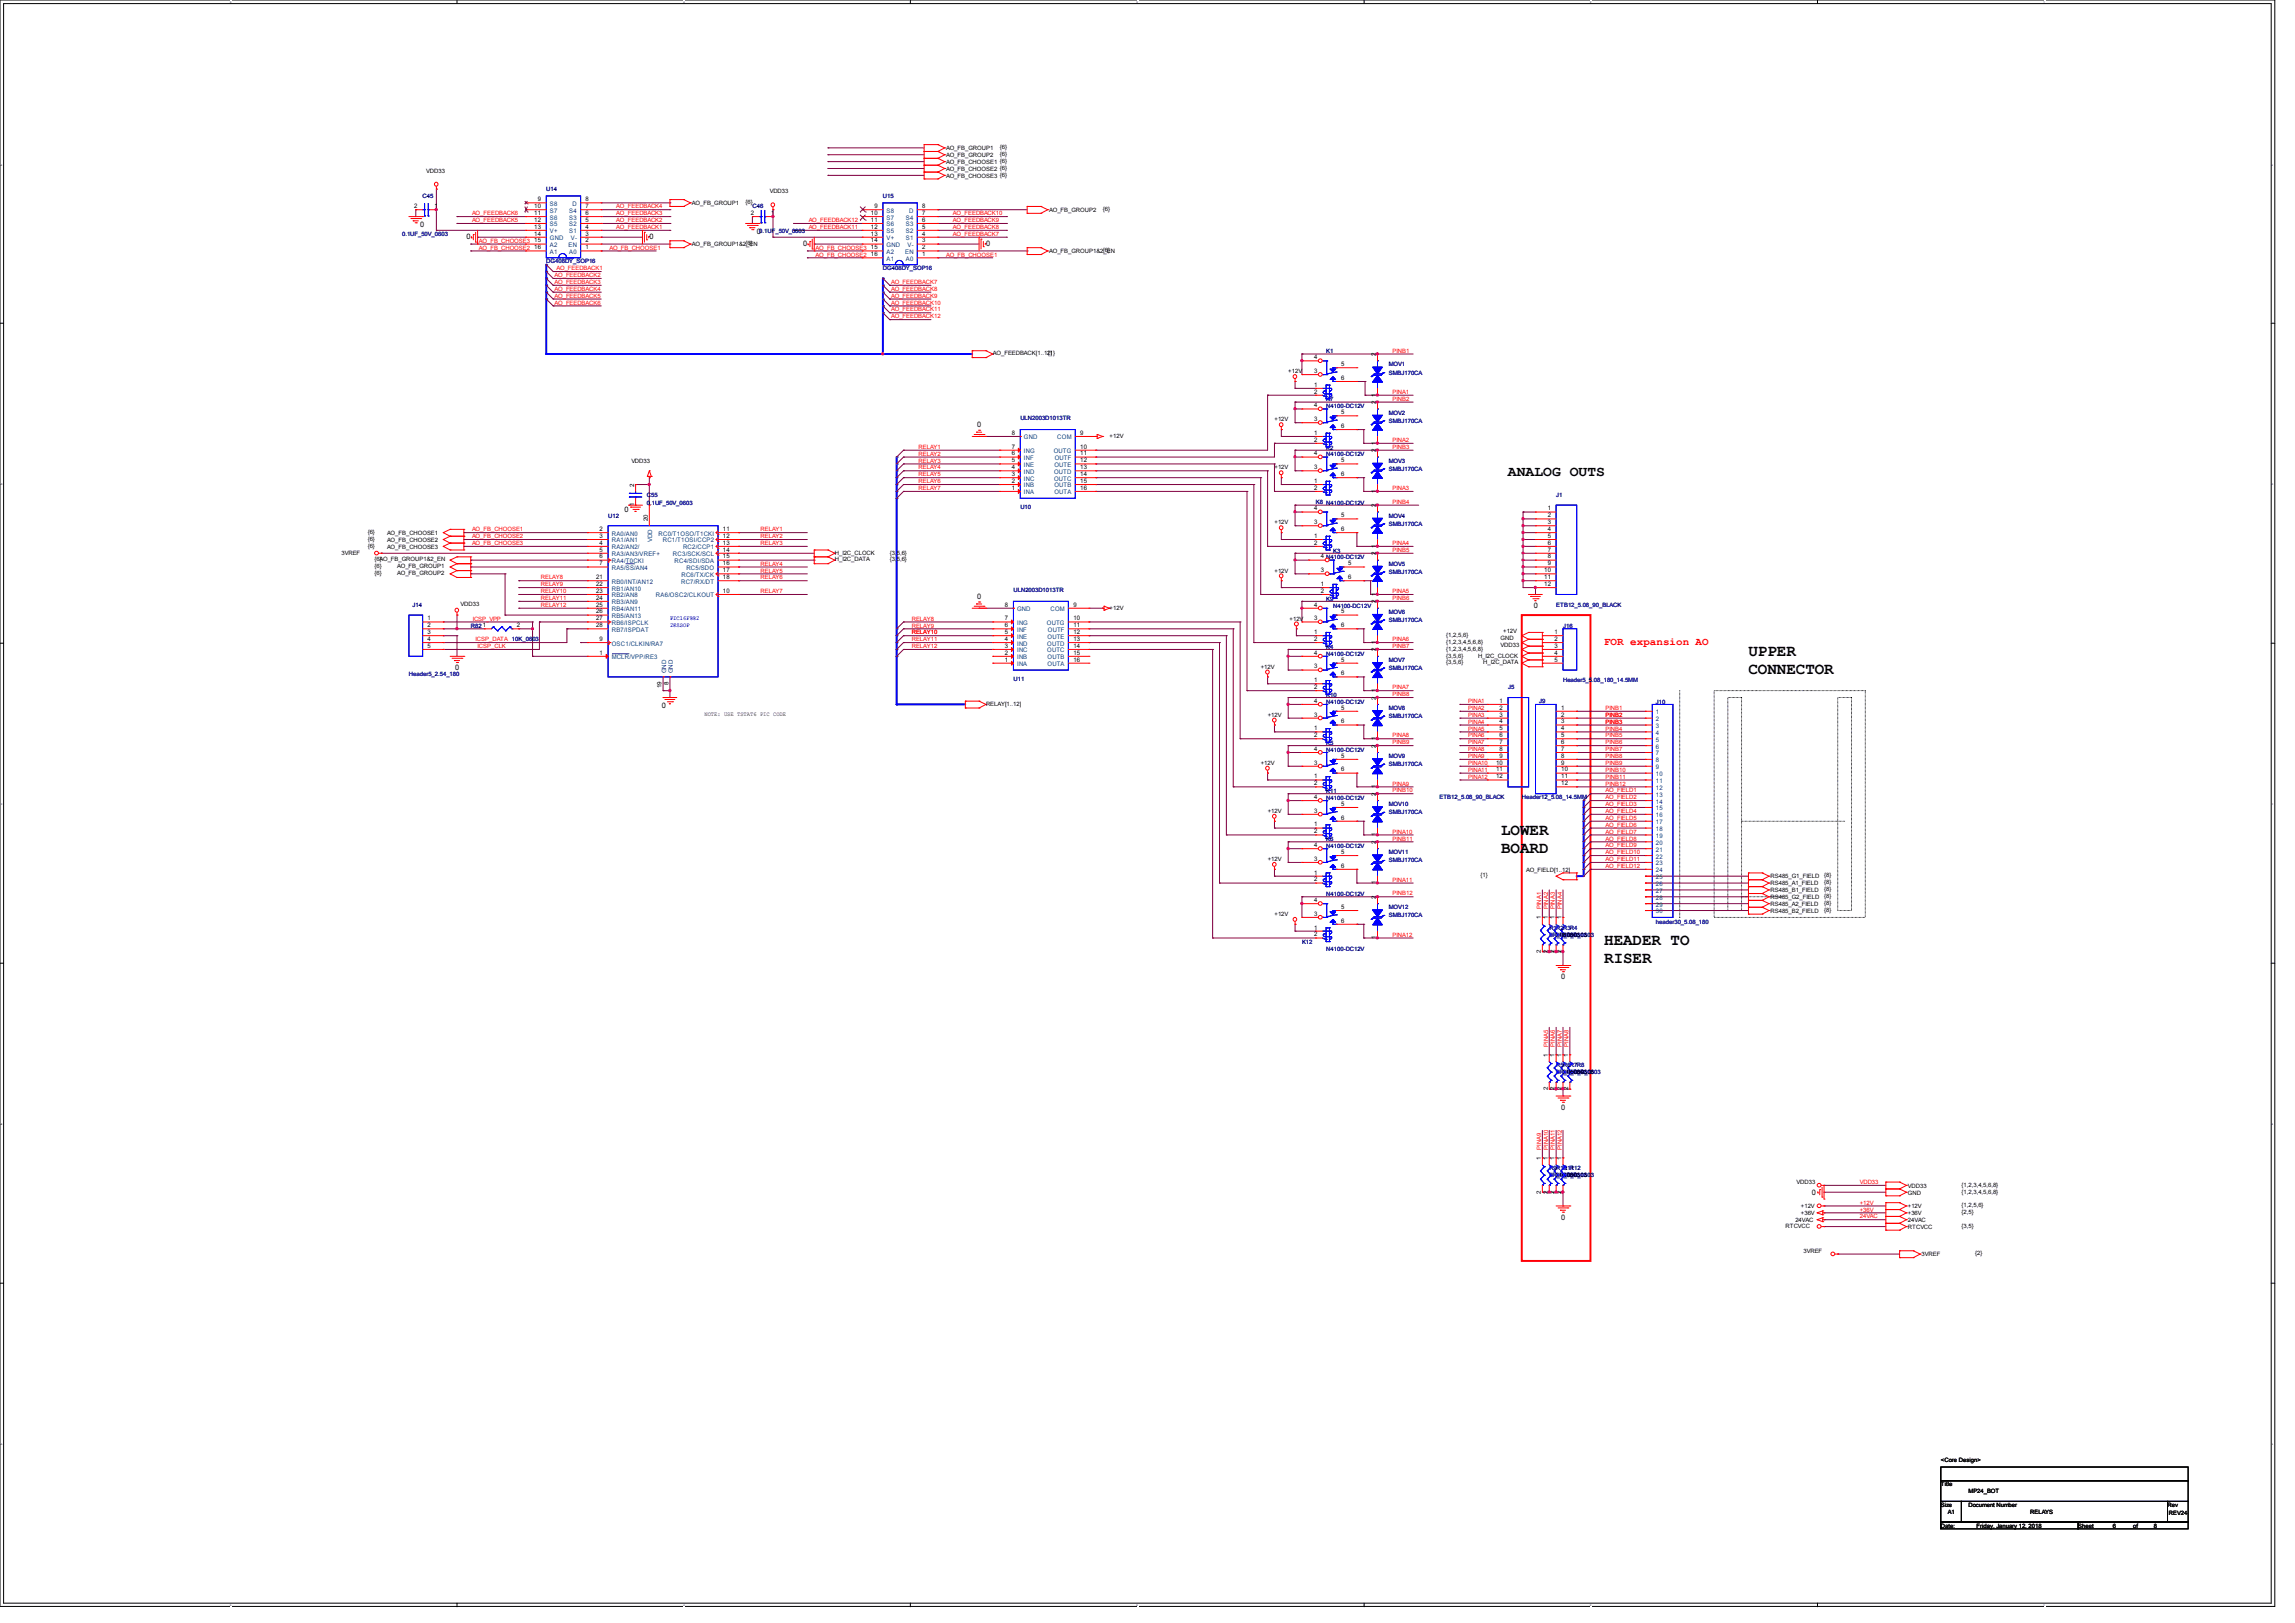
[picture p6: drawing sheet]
<svg xmlns="http://www.w3.org/2000/svg" width="297mm" height="210mm" viewBox="0 0 297 210" stroke-linecap="round" stroke-linejoin="round" font-family="sans-serif">
<defs><g id="words">
<g font-size="2.1">
<text x="226.3" y="84.9">UPPER</text>
<text x="226.3" y="87.2">CONNECTOR</text>
<text x="194.3" y="108">LOWER</text>
<text x="194.3" y="110.4">BOARD</text>
<text x="207.6" y="122.2">HEADER TO</text>
<text x="207.6" y="124.6">RISER</text>
</g>
<text font-size="1.9" x="195.2" y="61.6">ANALOG OUTS</text>
<text font-size="1.4" fill="#f00" x="207.6" y="83.4">FOR expansion AO</text>
<g font-size="1">
<text x="54.4" y="29.4">0</text>
<text x="60.4" y="30.9">0</text>
<text x="84" y="30.9">0</text>
<text x="97.9" y="30.3">0</text>
<text x="103.9" y="31.8">0</text>
<text x="127.6" y="31.8">0</text>
<text x="126.5" y="55.2">0</text>
<text x="80.8" y="66.3">0</text>
<text x="126.5" y="77.5">0</text>
<text x="198.5" y="78.7">0</text>
<text x="58.9" y="86.7">0</text>
<text x="85.7" y="91.6">0</text>
<text x="202" y="126.7">0</text>
<text x="202" y="143.6">0</text>
<text x="234.5" y="154.6">0</text>
<text x="202" y="157.8">0</text>
</g>
<g font-size=".8">
<text x="55.2" y="22.4">VDD33</text>
<text x="122.4" y="20.3">AO_FB_GROUP2</text>
<text x="122.4" y="19.4">AO_FB_GROUP1</text>
<text x="122.4" y="23">AO_FB_CHOOSE3 {6}</text>
<text x="122.4" y="21.2">AO_FB_CHOOSE1 {6}</text>
<text x="122.4" y="22.1">AO_FB_CHOOSE2 {6}</text>
<text x="129.4" y="20.2">{6}</text>
<text x="129.4" y="19.3">{6}</text>
<text x="53.6" y="26.9">2</text>
<text x="56.2" y="26.9">1</text>
<text x="69.1" y="29.6">13</text>
<text x="69.1" y="28.7">12</text>
<text x="69.1" y="27.8">11</text>
<text x="69.1" y="26.9">10</text>
<text x="69.6" y="26">9</text>
<text x="75.8" y="29.6">4</text>
<text x="75.8" y="28.7">5</text>
<text x="75.8" y="27.8">6</text>
<text x="75.8" y="26.9">7</text>
<text x="75.8" y="26">8</text>
<text x="89.5" y="26.5">AO_FB_GROUP1</text>
<text x="96.5" y="26.4">{6}</text>
<text x="97.2" y="27.8">2</text>
<text x="99.6" y="25">VDD33</text>
<text x="99.8" y="27.8">1</text>
<text x="112.7" y="29.6">12</text>
<text x="112.7" y="28.7">11</text>
<text x="112.7" y="27.8">10</text>
<text x="113.2" y="26.9">9</text>
<text x="119.3" y="29.6">5</text>
<text x="119.3" y="28.7">6</text>
<text x="119.3" y="27.8">7</text>
<text x="119.3" y="26.9">8</text>
<text x="135.8" y="27.4">AO_FB_GROUP2</text>
<text x="142.7" y="27.3">{6}</text>
<text x="69.1" y="32.3">16</text>
<text x="69.1" y="31.4">15</text>
<text x="69.1" y="30.5">14</text>
<text x="75.8" y="32.3">1</text>
<text x="75.8" y="31.4">2</text>
<text x="75.8" y="30.5">3</text>
<text x="89.5" y="31.9">AO_FB_GROUP1&amp;2_EN</text>
<text x="96.5" y="31.7">{6}</text>
<text x="112.7" y="33.1">16</text>
<text x="112.7" y="32.3">15</text>
<text x="112.7" y="31.4">14</text>
<text x="112.7" y="30.5">13</text>
<text x="119.3" y="33.1">1</text>
<text x="119.3" y="32.3">2</text>
<text x="119.3" y="31.4">3</text>
<text x="119.3" y="30.5">4</text>
<text x="135.8" y="32.8">AO_FB_GROUP1&amp;2_EN</text>
<text x="142.7" y="32.6">{6}</text>
<text x="128.5" y="46">AO_FEEDBACK[1..12]</text>
<text x="135.6" y="46">{1}</text>
<text x="170.1" y="46.5">4</text>
<text x="173.6" y="47.4">5</text>
<text x="178.1" y="46.1" transform="rotate(-90 178.1 46.1)">2</text>
<text x="166.7" y="48.3">+12V</text>
<text x="170.1" y="52.7">4</text>
<text x="170.1" y="48.3">3</text>
<text x="170.1" y="50">1</text>
<text x="170.1" y="50.9">2</text>
<text x="173.6" y="53.6">5</text>
<text x="173.6" y="49.1">6</text>
<text x="178.1" y="52.3" transform="rotate(-90 178.1 52.3)">2</text>
<text x="178.1" y="51.3" transform="rotate(-90 178.1 51.3)">1</text>
<text x="81.7" y="59.9">VDD33</text>
<text x="130.9" y="59.8">5</text>
<text x="130.9" y="58.9">6</text>
<text x="130.9" y="58">7</text>
<text x="130.9" y="56.3">8</text>
<text x="139.8" y="56.3">9</text>
<text x="139.8" y="58">10</text>
<text x="139.8" y="58.9">11</text>
<text x="139.8" y="59.8">12</text>
<text x="143.6" y="56.6">+12V</text>
<text x="164.9" y="54.5">+12V</text>
<text x="170.1" y="58.9">4</text>
<text x="170.1" y="54.5">3</text>
<text x="170.1" y="56.3">1</text>
<text x="170.1" y="57.2">2</text>
<text x="173.6" y="59.8">5</text>
<text x="173.6" y="55.4">6</text>
<text x="178.1" y="58.5" transform="rotate(-90 178.1 58.5)">2</text>
<text x="178.1" y="57.5" transform="rotate(-90 178.1 57.5)">1</text>
<text x="82" y="65.5" transform="rotate(-90 82 65.5)">1</text>
<text x="82" y="62.9" transform="rotate(-90 82 62.9)">2</text>
<text x="130.9" y="63.4">1</text>
<text x="130.9" y="62.5">2</text>
<text x="130.9" y="61.6">3</text>
<text x="130.9" y="60.7">4</text>
<text x="139.8" y="60.7">13</text>
<text x="139.8" y="61.6">14</text>
<text x="139.8" y="62.5">15</text>
<text x="139.8" y="63.4">16</text>
<text x="164.9" y="60.7">+12V</text>
<text x="170.1" y="60.7">3</text>
<text x="170.1" y="62.5">1</text>
<text x="170.1" y="63.4">2</text>
<text x="173.6" y="61.6">6</text>
<text x="178.1" y="65.6" transform="rotate(-90 178.1 65.6)">2</text>
<text x="178.1" y="63.8" transform="rotate(-90 178.1 63.8)">1</text>
<text x="44.2" y="71.8">3VREF</text>
<text x="47.6" y="69.1">{6}</text>
<text x="47.6" y="70.9">{6}</text>
<text x="47.6" y="70">{6}</text>
<text x="50.1" y="69.2">AO_FB_CHOOSE1</text>
<text x="50.1" y="71">AO_FB_CHOOSE3</text>
<text x="50.1" y="70.1">AO_FB_CHOOSE2</text>
<text x="77.6" y="68.7">2</text>
<text x="77.6" y="69.6">3</text>
<text x="77.6" y="70.5">4</text>
<text x="77.6" y="71.4">5</text>
<text x="83.8" y="67.4" transform="rotate(-90 83.8 67.4)">20</text>
<text x="93.6" y="68.7">11</text>
<text x="93.6" y="69.6">12</text>
<text x="93.6" y="70.5">13</text>
<text x="93.6" y="71.4">14</text>
<text x="108" y="71.8">H_I2C_CLOCK</text>
<text x="115.2" y="71.8">{3,5,6}</text>
<text x="164.9" y="67.9">+12V</text>
<text x="170.1" y="66">4</text>
<text x="170.1" y="67.8">3</text>
<text x="170.1" y="69.6">1</text>
<text x="170.1" y="70.5">2</text>
<text x="173.6" y="66.9">5</text>
<text x="173.6" y="68.7">6</text>
<text x="178.1" y="71.8" transform="rotate(-90 178.1 71.8)">2</text>
<text x="178.1" y="70.9" transform="rotate(-90 178.1 70.9)">1</text>
<text x="200.3" y="66">1</text>
<text x="200.3" y="66.9">2</text>
<text x="200.3" y="67.8">3</text>
<text x="200.3" y="68.7">4</text>
<text x="200.3" y="69.6">5</text>
<text x="200.3" y="70.5">6</text>
<text x="200.3" y="71.4">7</text>
<text x="48.5" y="73.5">{6}</text>
<text x="48.5" y="74.4">{6}</text>
<text x="48.5" y="72.6">{6}AO_FB_GROUP1&amp;2_EN</text>
<text x="51.4" y="73.5">AO_FB_GROUP1</text>
<text x="51.4" y="74.4">AO_FB_GROUP2</text>
<text x="77.1" y="74.9">21</text>
<text x="77.1" y="75.8">22</text>
<text x="77.1" y="76.7">23</text>
<text x="77.1" y="77.6">24</text>
<text x="77.6" y="72.3">6</text>
<text x="77.6" y="73.2">7</text>
<text x="93.6" y="76.7">10</text>
<text x="93.6" y="72.3">15</text>
<text x="93.6" y="73.2">16</text>
<text x="93.6" y="74">17</text>
<text x="93.6" y="74.9">18</text>
<text x="108" y="72.6">H_I2C_DATA</text>
<text x="115.2" y="72.6">{3,5,6}</text>
<text x="164.9" y="74.1">+12V</text>
<text x="171" y="72.3">4 N4100-DC12V</text>
<text x="171" y="74">3</text>
<text x="171" y="75.8">1</text>
<text x="171" y="76.7">2</text>
<text x="174.5" y="73.2">5</text>
<text x="174.5" y="74.9">6</text>
<text x="178.1" y="77.1" transform="rotate(-90 178.1 77.1)">1</text>
<text x="199.8" y="74">10</text>
<text x="199.8" y="74.9">11</text>
<text x="199.8" y="75.8">12</text>
<text x="200.3" y="72.3">8</text>
<text x="200.3" y="73.2">9</text>
<text x="55.3" y="80.3">1</text>
<text x="55.3" y="81.2">2</text>
<text x="55.3" y="82">3</text>
<text x="55.3" y="82.9">4</text>
<text x="55.3" y="83.8">5</text>
<text x="59.6" y="78.4">VDD33</text>
<text x="62.5" y="81.2">1</text>
<text x="66.9" y="81.2">2</text>
<text x="77.1" y="78.5">25</text>
<text x="77.1" y="79.4">26</text>
<text x="77.1" y="80.3">27</text>
<text x="77.1" y="81.2">28</text>
<text x="77.6" y="82.9">9</text>
<text x="130.1" y="83.8">3</text>
<text x="130.1" y="82.9">4</text>
<text x="130.1" y="82">5</text>
<text x="130.1" y="81.2">6</text>
<text x="130.1" y="80.3">7</text>
<text x="130.1" y="78.5">8</text>
<text x="138.9" y="78.5">9</text>
<text x="138.9" y="80.3">10</text>
<text x="138.9" y="81.2">11</text>
<text x="138.9" y="82">12</text>
<text x="138.9" y="82.9">13</text>
<text x="138.9" y="83.8">14</text>
<text x="143.6" y="78.9">+12V</text>
<text x="166.9" y="80.3">+12V</text>
<text x="170.1" y="78.5">4</text>
<text x="170.1" y="80.3">3</text>
<text x="170.1" y="82">1</text>
<text x="170.1" y="82.9">2</text>
<text x="173.6" y="79.4">5</text>
<text x="173.6" y="81.2">6</text>
<text x="178.1" y="83.3" transform="rotate(-90 178.1 83.3)">1</text>
<text x="178.1" y="78.1" transform="rotate(-90 178.1 78.1)">2</text>
<text x="187.2" y="82.4">{1,2,5,6}</text>
<text x="187.2" y="83.3">{1,2,3,4,5,6,8}</text>
<text x="194.2" y="82.8">GND</text>
<text x="194.2" y="83.7">VDD33</text>
<text x="194.5" y="81.9">+12V</text>
<text x="201.2" y="82">1</text>
<text x="201.2" y="82.9">2</text>
<text x="201.2" y="83.8">3</text>
<text x="77.6" y="84.7">1</text>
<text x="85.6" y="89.1" transform="rotate(-90 85.6 89.1)">19</text>
<text x="86.5" y="88.6" transform="rotate(-90 86.5 88.6)">8</text>
<text x="130.1" y="85.6">1</text>
<text x="130.1" y="84.7">2</text>
<text x="138.9" y="84.7">15</text>
<text x="138.9" y="85.6">16</text>
<text x="163.2" y="86.5">+12V</text>
<text x="170.1" y="84.7">4</text>
<text x="170.1" y="86.5">3</text>
<text x="170.1" y="88.3">1</text>
<text x="170.1" y="89.2">2</text>
<text x="173.6" y="85.6">5</text>
<text x="173.6" y="87.4">6</text>
<text x="178.1" y="89.5" transform="rotate(-90 178.1 89.5)">1</text>
<text x="178.1" y="84.3" transform="rotate(-90 178.1 84.3)">2</text>
<text x="187.2" y="84.2">{1,2,3,4,5,6,8}</text>
<text x="187.2" y="86">{3,5,6}</text>
<text x="187.2" y="85.1">{3,5,6}</text>
<text x="191.3" y="85.1">H_I2C_CLOCK</text>
<text x="192" y="86">H_I2C_DATA</text>
<text x="201.2" y="84.7">4</text>
<text x="201.2" y="85.6">5</text>
<text x="91.2" y="92.7">NOTE: USE TSTAT6 PIC CODE</text>
<text x="127.6" y="91.3">RELAY[1..12]</text>
<text x="164.1" y="92.8">+12V</text>
<text x="170.1" y="90.9">4</text>
<text x="170.1" y="92.7">3</text>
<text x="170.1" y="94.5">1</text>
<text x="170.1" y="95.4">2</text>
<text x="173.6" y="91.8">5</text>
<text x="173.6" y="93.6">6</text>
<text x="178.1" y="95.8" transform="rotate(-90 178.1 95.8)">1</text>
<text x="178.1" y="90.5" transform="rotate(-90 178.1 90.5)">2</text>
<text x="194.1" y="90.9">1</text>
<text x="194.1" y="91.8">2</text>
<text x="194.1" y="92.7">3</text>
<text x="194.1" y="93.6">4</text>
<text x="194.1" y="94.5">5</text>
<text x="194.1" y="95.4">6</text>
<text x="202" y="91.8">1</text>
<text x="202" y="92.7">2</text>
<text x="202" y="93.6">3</text>
<text x="202" y="94.5">4</text>
<text x="202" y="95.4">5</text>
<text x="163.2" y="99">+12V</text>
<text x="170.1" y="97.2">4</text>
<text x="170.1" y="98.9">3</text>
<text x="170.1" y="100.7">1</text>
<text x="170.1" y="101.6">2</text>
<text x="173.6" y="98">5</text>
<text x="173.6" y="99.8">6</text>
<text x="178.1" y="102" transform="rotate(-90 178.1 102)">1</text>
<text x="178.1" y="96.7" transform="rotate(-90 178.1 96.7)">2</text>
<text x="193.6" y="98.9">10</text>
<text x="193.6" y="99.8">11</text>
<text x="193.6" y="100.7">12</text>
<text x="194.1" y="96.3">7</text>
<text x="194.1" y="97.2">8</text>
<text x="194.1" y="98">9</text>
<text x="202" y="96.3">6</text>
<text x="202" y="97.2">7</text>
<text x="202" y="98">8</text>
<text x="202" y="98.9">9</text>
<text x="202" y="99.8">10</text>
<text x="202" y="100.7">11</text>
<text x="202" y="101.6">12</text>
<text x="164.1" y="105.2">+12V</text>
<text x="170.1" y="103.4">4</text>
<text x="170.1" y="105.2">3</text>
<text x="170.1" y="106.9">1</text>
<text x="170.1" y="107.8">2</text>
<text x="173.6" y="104.3">5</text>
<text x="173.6" y="106">6</text>
<text x="178.1" y="103" transform="rotate(-90 178.1 103)">2</text>
<text x="164.1" y="111.4">+12V</text>
<text x="170.1" y="109.6">4</text>
<text x="170.1" y="111.4">3</text>
<text x="170.1" y="113.2">1</text>
<text x="173.6" y="110.5">5</text>
<text x="173.6" y="112.3">6</text>
<text x="178.1" y="109.2" transform="rotate(-90 178.1 109.2)">2</text>
<text x="178.1" y="108.2" transform="rotate(-90 178.1 108.2)">1</text>
<text x="191.6" y="113.5">{1}</text>
<text x="197.5" y="112.8">AO_FIELD[1..12]</text>
<text x="229.1" y="113.7">RS485_G1_FIELD</text>
<text x="236.1" y="113.5">{8}</text>
<text x="164.9" y="118.5">+12V</text>
<text x="170.1" y="116.7">4</text>
<text x="170.1" y="118.5">3</text>
<text x="170.1" y="114">2</text>
<text x="173.6" y="117.6">5</text>
<text x="173.6" y="119.4">6</text>
<text x="178.1" y="116.3" transform="rotate(-90 178.1 116.3)">2</text>
<text x="178.1" y="114.4" transform="rotate(-90 178.1 114.4)">1</text>
<text x="199.4" y="119" transform="rotate(-90 199.4 119)">1</text>
<text x="200.3" y="119" transform="rotate(-90 200.3 119)">1</text>
<text x="201.2" y="119" transform="rotate(-90 201.2 119)">1</text>
<text x="202.1" y="119" transform="rotate(-90 202.1 119)">1</text>
<text x="229.1" y="118.1">RS485_B2_FIELD</text>
<text x="229.1" y="117.2">RS485_A2_FIELD</text>
<text x="229.1" y="115.4">RS485_B1_FIELD</text>
<text x="229.1" y="114.6">RS485_A1_FIELD</text>
<text x="229.1" y="116.3">RS485_G2_FIELD</text>
<text x="236.1" y="118">{8}</text>
<text x="236.1" y="117.1">{8}</text>
<text x="236.1" y="115.3">{8}</text>
<text x="236.1" y="114.4">{8}</text>
<text x="236.1" y="116.2">{8}</text>
<text x="170.1" y="120.3">1</text>
<text x="170.1" y="121.2">2</text>
<text x="178.1" y="121.5" transform="rotate(-90 178.1 121.5)">1</text>
<text x="199.4" y="123.3" transform="rotate(-90 199.4 123.3)">2</text>
<text x="200.3" y="123.3" transform="rotate(-90 200.3 123.3)">2</text>
<text x="201.2" y="123.3" transform="rotate(-90 201.2 123.3)">2</text>
<text x="202.1" y="123.3" transform="rotate(-90 202.1 123.3)">2</text>
<text x="200.3" y="136.7" transform="rotate(-90 200.3 136.7)">1</text>
<text x="201.2" y="136.7" transform="rotate(-90 201.2 136.7)">1</text>
<text x="202.1" y="136.7" transform="rotate(-90 202.1 136.7)">1</text>
<text x="203" y="136.7" transform="rotate(-90 203 136.7)">1</text>
<text x="200.3" y="141.1" transform="rotate(-90 200.3 141.1)">2</text>
<text x="201.2" y="141.1" transform="rotate(-90 201.2 141.1)">2</text>
<text x="202.1" y="141.1" transform="rotate(-90 202.1 141.1)">2</text>
<text x="203" y="141.1" transform="rotate(-90 203 141.1)">2</text>
<text x="199.4" y="154.4" transform="rotate(-90 199.4 154.4)">2</text>
<text x="199.4" y="150.1" transform="rotate(-90 199.4 150.1)">1</text>
<text x="200.3" y="154.4" transform="rotate(-90 200.3 154.4)">2</text>
<text x="200.3" y="150.1" transform="rotate(-90 200.3 150.1)">1</text>
<text x="201.2" y="154.4" transform="rotate(-90 201.2 154.4)">2</text>
<text x="201.2" y="150.1" transform="rotate(-90 201.2 150.1)">1</text>
<text x="202.1" y="154.4" transform="rotate(-90 202.1 154.4)">2</text>
<text x="202.1" y="150.1" transform="rotate(-90 202.1 150.1)">1</text>
<text x="232.5" y="153.2">VDD33</text>
<text x="246.9" y="153.7">VDD33</text>
<text x="246.9" y="154.6">GND</text>
<text x="253.8" y="153.5">{1,2,3,4,5,6,8}</text>
<text x="253.8" y="154.4">{1,2,3,4,5,6,8}</text>
<text x="231.1" y="158.9">RTCVCC</text>
<text x="232.3" y="158.1">24VAC</text>
<text x="233.1" y="156.3">+12V</text>
<text x="233.1" y="157.2">+36V</text>
<text x="246.9" y="156.3">+12V</text>
<text x="246.9" y="157.2">+36V</text>
<text x="246.9" y="158.1">24VAC</text>
<text x="246.9" y="159">RTCVCC</text>
<text x="253.8" y="156.2">{1,2,5,6}</text>
<text x="253.8" y="157.1">{2,5}</text>
<text x="253.8" y="158.9">{3,5}</text>
<text x="233.4" y="162.1">3VREF</text>
<text x="248.7" y="162.6">3VREF</text>
<text x="255.6" y="162.4">{2}</text>
<text x="251.2" y="189.2">&lt;Core Design&gt;</text>
<text x="251.2" y="192.3">Title</text>
<text x="251.2" y="195">Size</text>
<text x="251.2" y="197.7">Date:</text>
<text x="252.1" y="195.9">A1</text>
<text x="254.7" y="195">Document Number</text>
<text x="254.7" y="193.2">MP24_BOT</text>
<text x="255.8" y="197.7">Friday, January 12, 2018</text>
<text x="262.7" y="195.9">RELAYS</text>
<text x="269" y="197.7">Sheet</text>
<text x="273.4" y="197.7">6</text>
<text x="276.1" y="197.7">of</text>
<text x="278.7" y="197.7">8</text>
<text x="280.5" y="195">Rev</text>
<text x="280.7" y="196">REV24</text>
</g>
<g font-size=".8" fill="#000080">
<text x="54.7" y="25.7">C45</text>
<text x="70.7" y="24.8">U14</text>
<text x="97.4" y="27">C46</text>
<text x="114.3" y="25.7">U15</text>
<text x="52" y="30.5">0.1UF_50V_0603</text>
<text x="70.7" y="34.1">DG408DY_SOP16</text>
<text x="98.3" y="30.2">0.1UF_50V_0603</text>
<text x="114.3" y="35">DG408DY_SOP16</text>
<text x="171.6" y="45.7">K1</text>
<text x="179.7" y="47.4">MOV1</text>
<text x="171.6" y="51.9">K7</text>
<text x="171.6" y="52.8">N4100-DC12V</text>
<text x="179.7" y="48.5">SMBJ170CA</text>
<text x="179.7" y="53.6">MOV2</text>
<text x="132" y="54.4">ULN2003D1013TR</text>
<text x="171.6" y="58.2">K2</text>
<text x="171.6" y="59.1">N4100-DC12V</text>
<text x="179.7" y="54.7">SMBJ170CA</text>
<text x="179.7" y="59.9">MOV3</text>
<text x="83.7" y="64.3">C55</text>
<text x="83.7" y="65.4">0.1UF_50V_0603</text>
<text x="132" y="65.8">U10</text>
<text x="170.3" y="65.2">K8 N4100-DC12V</text>
<text x="179.7" y="60.9">SMBJ170CA</text>
<text x="201.4" y="64.3">J1</text>
<text x="78.7" y="67">U12</text>
<text x="172.5" y="71.5">K3</text>
<text x="179.7" y="67">MOV4</text>
<text x="179.7" y="68">SMBJ170CA</text>
<text x="131.2" y="76.6">ULN2003D1013TR</text>
<text x="171.6" y="77.7">K9</text>
<text x="179.7" y="73.2">MOV5</text>
<text x="179.7" y="74.3">SMBJ170CA</text>
<text x="53.4" y="78.5">J14</text>
<text x="60.9" y="81.2">R82</text>
<text x="171.6" y="83.9">K4</text>
<text x="172.5" y="78.6">N4100-DC12V</text>
<text x="179.7" y="79.4">MOV6</text>
<text x="179.7" y="80.5">SMBJ170CA</text>
<text x="201.4" y="78.5">ETB12_5.08_90_BLACK</text>
<text x="202.3" y="81.2">J16</text>
<text x="52.9" y="87.4">Header5_2.54_180</text>
<text x="131.2" y="88.1">U11</text>
<text x="171.6" y="84.8">N4100-DC12V</text>
<text x="179.7" y="85.6">MOV7</text>
<text x="179.7" y="86.7">SMBJ170CA</text>
<text x="195.2" y="89.2">J5</text>
<text x="202.3" y="88.3">Header5_5.08_180_14.5MM</text>
<text x="171.6" y="90.2">K10</text>
<text x="171.6" y="91.1">N4100-DC12V</text>
<text x="179.7" y="91.9">MOV8</text>
<text x="179.7" y="92.9">SMBJ170CA</text>
<text x="199.2" y="91">J9</text>
<text x="214.3" y="91.1">J10</text>
<text x="171.6" y="96.4">K5</text>
<text x="171.6" y="97.3">N4100-DC12V</text>
<text x="179.7" y="98.1">MOV9</text>
<text x="179.7" y="99.1">SMBJ170CA</text>
<text x="171.6" y="103.5">N4100-DC12V</text>
<text x="171.6" y="102.6">K11</text>
<text x="179.7" y="104.3">MOV10</text>
<text x="179.7" y="105.4">SMBJ170CA</text>
<text x="186.3" y="103.4">ETB12_5.08_90_BLACK</text>
<text x="196.9" y="103.4">Header12_5.08_14.5MM</text>
<text x="171.6" y="109.7">N4100-DC12V</text>
<text x="171.6" y="108.8">K6</text>
<text x="179.7" y="110.5">MOV11</text>
<text x="179.7" y="111.6">SMBJ170CA</text>
<text x="171.6" y="116">N4100-DC12V</text>
<text x="179.7" y="117.6">MOV12</text>
<text x="179.7" y="118.7">SMBJ170CA</text>
<text x="214.3" y="119.5">header30_5.08_180</text>
<text x="168.5" y="122.1">K12</text>
<text x="171.6" y="123.1">N4100-DC12V</text>
<text x="200.5" y="120.3">R1R2R3R4</text>
<text x="200.5" y="121.2">0R_0603</text>
<text x="201.4" y="121.2">0R_0603</text>
<text x="202.3" y="121.2">0R_0603</text>
<text x="203.2" y="121.2">0R_0603</text>
<text x="201.4" y="138.1">R5R6R7R8</text>
<text x="201.4" y="139">0R_0603</text>
<text x="202.3" y="139">0R_0603</text>
<text x="203.2" y="139">0R_0603</text>
<text x="204.1" y="139">0R_0603</text>
<text x="200.5" y="151.4">R9R10 R12</text>
<text x="200.5" y="152.3">0R_0603</text>
<text x="201.4" y="152.3">0R_0603</text>
<text x="202.3" y="151.4">R11</text>
<text x="202.3" y="152.3">0R_0603</text>
<text x="203.2" y="152.3">0R_0603</text>
</g>
<g font-size=".8" fill="#f00">
<text x="61.1" y="27.9">AO_FEEDBACK6</text>
<text x="61.1" y="28.7">AO_FEEDBACK5</text>
<text x="79.8" y="29.6">AO_FEEDBACK1</text>
<text x="79.8" y="27">AO_FEEDBACK4</text>
<text x="79.8" y="27.9">AO_FEEDBACK3</text>
<text x="79.8" y="28.7">AO_FEEDBACK2</text>
<text x="104.7" y="28.7">AO_FEEDBACK12</text>
<text x="104.7" y="29.6">AO_FEEDBACK11</text>
<text x="123.3" y="27.9">AO_FEEDBACK10</text>
<text x="123.3" y="28.7">AO_FEEDBACK9</text>
<text x="123.3" y="29.6">AO_FEEDBACK8</text>
<text x="62" y="32.3">AO_FB_CHOOSE2</text>
<text x="62" y="31.4">AO_FB_CHOOSE3</text>
<text x="71.8" y="35.9">AO_FEEDBACK2</text>
<text x="72" y="35">AO_FEEDBACK1</text>
<text x="78.9" y="32.3">AO_FB_CHOOSE1</text>
<text x="105.5" y="33.2">AO_FB_CHOOSE2</text>
<text x="105.5" y="32.3">AO_FB_CHOOSE3</text>
<text x="122.4" y="33.2">AO_FB_CHOOSE1</text>
<text x="123.3" y="30.5">AO_FEEDBACK7</text>
<text x="71.8" y="36.7">AO_FEEDBACK3</text>
<text x="71.8" y="37.6">AO_FEEDBACK4</text>
<text x="71.8" y="38.5">AO_FEEDBACK5</text>
<text x="71.8" y="39.4">AO_FEEDBACK6</text>
<text x="115.3" y="40.3">AO_FEEDBACK11</text>
<text x="115.3" y="39.4">AO_FEEDBACK10</text>
<text x="115.3" y="38.5">AO_FEEDBACK9</text>
<text x="115.3" y="37.6">AO_FEEDBACK8</text>
<text x="115.3" y="36.7">AO_FEEDBACK7</text>
<text x="115.3" y="41.2">AO_FEEDBACK12</text>
<text x="180.2" y="45.6">PINB1</text>
<text x="180.2" y="51.9">PINB2</text>
<text x="180.2" y="51">PINA1</text>
<text x="118.9" y="59.9">RELAY3</text>
<text x="118.9" y="59">RELAY2</text>
<text x="118.9" y="58.1">RELAY1</text>
<text x="180.2" y="58.1">PINB3</text>
<text x="180.2" y="57.2">PINA2</text>
<text x="118.9" y="63.4">RELAY7</text>
<text x="118.9" y="62.5">RELAY6</text>
<text x="118.9" y="61.6">RELAY5</text>
<text x="118.9" y="60.7">RELAY4</text>
<text x="180.2" y="63.4">PINA3</text>
<text x="180.2" y="65.2">PINB4</text>
<text x="61.1" y="68.7">AO_FB_CHOOSE1</text>
<text x="61.1" y="69.6">AO_FB_CHOOSE2</text>
<text x="61.1" y="70.5">AO_FB_CHOOSE3</text>
<text x="98.4" y="69.6">RELAY2</text>
<text x="98.4" y="70.5">RELAY3</text>
<text x="98.4" y="68.7">RELAY1</text>
<text x="180.2" y="71.4">PINB5</text>
<text x="180.2" y="70.5">PINA4</text>
<text x="70" y="75">RELAY8</text>
<text x="70" y="75.9">RELAY9</text>
<text x="70" y="76.8">RELAY10</text>
<text x="70" y="77.6">RELAY11</text>
<text x="98.4" y="73.2">RELAY4</text>
<text x="98.4" y="74.1">RELAY5</text>
<text x="98.4" y="75">RELAY6</text>
<text x="98.4" y="76.8">RELAY7</text>
<text x="180.2" y="76.8">PINA5</text>
<text x="180.2" y="77.6">PINB6</text>
<text x="61.2" y="80.3">ICSP_VPP</text>
<text x="61.6" y="83">ICSP_DATA 10K_0603</text>
<text x="61.8" y="83.9">ICSP_CLK</text>
<text x="70" y="78.5">RELAY12</text>
<text x="118" y="83">RELAY11</text>
<text x="118" y="82.1">RELAY10</text>
<text x="118" y="80.3">RELAY8</text>
<text x="118" y="81.2">RELAY9</text>
<text x="118" y="83.9">RELAY12</text>
<text x="180.2" y="83">PINA6</text>
<text x="180.2" y="83.9">PINB7</text>
<text x="180.2" y="89.2">PINA7</text>
<text x="180.2" y="90.1">PINB8</text>
<text x="180.2" y="95.4">PINA8</text>
<text x="190" y="94.5">PINA5</text>
<text x="190" y="91">PINA1</text>
<text x="190" y="93.6">PINA4</text>
<text x="190" y="91.9">PINA2</text>
<text x="190" y="95.4">PINA6</text>
<text x="190" y="92.8">PINA3</text>
<text x="207.8" y="94.5">PINB4</text>
<text x="207.8" y="91.9">PINB1</text>
<text x="207.8" y="95.4">PINB5</text>
<text x="207.8" y="93.6">PINB3</text>
<text x="207.8" y="92.8">PINB2</text>
<text x="180.2" y="96.3">PINB9</text>
<text x="180.2" y="101.6">PINA9</text>
<text x="190" y="98.1">PINA9</text>
<text x="190" y="99">PINA10</text>
<text x="190" y="96.3">PINA7</text>
<text x="190" y="99.9">PINA11</text>
<text x="190" y="97.2">PINA8</text>
<text x="190" y="100.8">PINA12</text>
<text x="207.8" y="96.3">PINB6</text>
<text x="207.8" y="99">PINB9</text>
<text x="207.8" y="100.8">PINB11</text>
<text x="207.8" y="98.1">PINB8</text>
<text x="207.8" y="99.9">PINB10</text>
<text x="207.8" y="97.2">PINB7</text>
<text x="207.8" y="101.6">PINB12</text>
<text x="180.2" y="102.5">PINB10</text>
<text x="180.2" y="107.9">PINA10</text>
<text x="207.8" y="102.5">AO_FIELD1</text>
<text x="207.8" y="107.9">AO_FIELD7</text>
<text x="207.8" y="104.3">AO_FIELD3</text>
<text x="207.8" y="107">AO_FIELD6</text>
<text x="207.8" y="103.4">AO_FIELD2</text>
<text x="207.8" y="106.1">AO_FIELD5</text>
<text x="207.8" y="105.2">AO_FIELD4</text>
<text x="180.2" y="108.8">PINB11</text>
<text x="207.8" y="109.6">AO_FIELD9</text>
<text x="207.8" y="110.5">AO_FIELD10</text>
<text x="207.8" y="112.3">AO_FIELD12</text>
<text x="207.8" y="108.8">AO_FIELD8</text>
<text x="207.8" y="111.4">AO_FIELD11</text>
<text x="180.2" y="115.9">PINB12</text>
<text x="180.2" y="114.1">PINA11</text>
<text x="199.4" y="117.6" transform="rotate(-90 199.4 117.6)">PINA1</text>
<text x="200.3" y="117.6" transform="rotate(-90 200.3 117.6)">PINA2</text>
<text x="201.2" y="117.6" transform="rotate(-90 201.2 117.6)">PINA3</text>
<text x="202.1" y="117.6" transform="rotate(-90 202.1 117.6)">PINA4</text>
<text x="180.2" y="121.2">PINA12</text>
<text x="200.3" y="135.4" transform="rotate(-90 200.3 135.4)">PINA5</text>
<text x="201.2" y="135.4" transform="rotate(-90 201.2 135.4)">PINA6</text>
<text x="202.1" y="135.4" transform="rotate(-90 202.1 135.4)">PINA7</text>
<text x="203" y="135.4" transform="rotate(-90 203 135.4)">PINA8</text>
<text x="199.4" y="148.8" transform="rotate(-90 199.4 148.8)">PINA9</text>
<text x="200.3" y="148.8" transform="rotate(-90 200.3 148.8)">PINA10</text>
<text x="201.2" y="148.8" transform="rotate(-90 201.2 148.8)">PINA11</text>
<text x="202.1" y="148.8" transform="rotate(-90 202.1 148.8)">PINA12</text>
<text x="240.7" y="153.2">VDD33</text>
<text x="240.7" y="155.9">+12V</text>
<text x="240.7" y="156.8">+36V</text>
<text x="240.7" y="157.6">24VAC</text>
</g>
<g font-size=".8" fill="#004080">
<text x="71.2" y="29.3">S5</text>
<text x="71.2" y="28.4">S6</text>
<text x="71.2" y="27.5">S7</text>
<text x="71.2" y="26.6">S8</text>
<text x="73.7" y="29.3">S2</text>
<text x="73.7" y="28.4">S3</text>
<text x="73.7" y="27.5">S4</text>
<text x="74.1" y="26.6">D</text>
<text x="114.7" y="29.3">S6</text>
<text x="114.7" y="28.4">S7</text>
<text x="114.7" y="27.5">S8</text>
<text x="117.2" y="29.3">S3</text>
<text x="117.2" y="28.4">S4</text>
<text x="117.7" y="27.5">D</text>
<text x="71.2" y="32.9">A1</text>
<text x="71.2" y="32">A2</text>
<text x="71.2" y="31.1">GND</text>
<text x="71.2" y="30.2">V+</text>
<text x="73.6" y="32">EN</text>
<text x="73.7" y="32.9">A0</text>
<text x="73.7" y="30.2">S1</text>
<text x="73.9" y="31.1">V-</text>
<text x="114.7" y="33.7">A1</text>
<text x="114.7" y="32.9">A2</text>
<text x="114.7" y="32">GND</text>
<text x="114.7" y="31.1">V+</text>
<text x="114.7" y="30.2">S5</text>
<text x="117.1" y="32.9">EN</text>
<text x="117.2" y="33.7">A0</text>
<text x="117.2" y="31.1">S1</text>
<text x="117.2" y="30.2">S2</text>
<text x="117.4" y="32">V-</text>
<text x="132.5" y="59.5">INF</text>
<text x="132.5" y="58.6">ING</text>
<text x="132.5" y="56.9">GND</text>
<text x="136.4" y="58.6">OUTG</text>
<text x="136.5" y="59.5">OUTF</text>
<text x="136.8" y="56.9">COM</text>
<text x="132.5" y="64">INA</text>
<text x="132.5" y="63.1">INB</text>
<text x="132.5" y="62.2">INC</text>
<text x="132.5" y="61.3">IND</text>
<text x="132.5" y="60.4">INE</text>
<text x="136.4" y="61.3">OUTD</text>
<text x="136.4" y="62.2">OUTC</text>
<text x="136.4" y="60.4">OUTE</text>
<text x="136.4" y="63.1">OUTB</text>
<text x="136.4" y="64">OUTA</text>
<text x="79.2" y="69.3">RA0/AN0</text>
<text x="79.2" y="70.2">RA1/AN1</text>
<text x="79.2" y="71.1">RA2/AN2/</text>
<text x="79.2" y="72">RA3/AN3/VREF+</text>
<text x="84.4" y="70.1" transform="rotate(-90 84.4 70.1)">VDD</text>
<text x="85.2" y="69.3">RC0/T1OSO/T1CKI</text>
<text x="85.8" y="70.2">RC1/T1OSI/CCP2</text>
<text x="87.1" y="72">RC3/SCK/SCL</text>
<text x="88.4" y="71.1">RC2/CCP1</text>
<text x="79.2" y="72.9">RA4/T0CKI</text>
<text x="79.2" y="73.7">RA5/SS/AN4</text>
<text x="79.2" y="75.5">RB0/INT/AN12</text>
<text x="79.2" y="76.4">RB1/AN10</text>
<text x="79.2" y="77.3">RB2/AN8</text>
<text x="84.9" y="77.3">RA6/OSC2/CLKOUT</text>
<text x="87.3" y="72.9">RC4/SDI/SDA</text>
<text x="88.1" y="75.5">RC7/RX/DT</text>
<text x="88.2" y="74.6">RC6/TX/CK</text>
<text x="88.8" y="73.7">RC5/SDO</text>
<text x="79.2" y="83.5">OSC1/CLKIN/RA7</text>
<text x="79.2" y="78.2">RB3/AN9</text>
<text x="79.2" y="79.1">RB4/AN11</text>
<text x="79.2" y="80">RB5/AN13</text>
<text x="79.2" y="80.9">RB6/ISPCLK</text>
<text x="79.2" y="81.7">RB7/ISPDAT</text>
<text x="131.6" y="83.5">IND</text>
<text x="131.6" y="82.6">INE</text>
<text x="131.6" y="81.7">INF</text>
<text x="131.6" y="80.9">ING</text>
<text x="131.6" y="79.1">GND</text>
<text x="135.5" y="80.9">OUTG</text>
<text x="135.5" y="83.5">OUTD</text>
<text x="135.6" y="82.6">OUTE</text>
<text x="135.6" y="81.7">OUTF</text>
<text x="135.9" y="79.1">COM</text>
<text x="79.2" y="85.3">MCLR/VPP/RE3</text>
<text x="86.2" y="87.1" transform="rotate(-90 86.2 87.1)">GND</text>
<text x="87.1" y="87.1" transform="rotate(-90 87.1 87.1)">GND</text>
<text x="131.6" y="86.2">INA</text>
<text x="131.6" y="85.3">INB</text>
<text x="131.6" y="84.4">INC</text>
<text x="135.5" y="84.4">OUTC</text>
<text x="135.6" y="85.3">OUTB</text>
<text x="135.6" y="86.2">OUTA</text>
<text x="214.3" y="92.4">1</text>
<text x="214.3" y="93.3">2</text>
<text x="214.3" y="94.2">3</text>
<text x="214.3" y="95.1">4</text>
<text x="214.3" y="96">5</text>
<text x="214.3" y="96.9">6</text>
<text x="214.3" y="97.7">7</text>
<text x="214.3" y="98.6">8</text>
<text x="214.3" y="99.5">9</text>
<text x="214.3" y="100.4">10</text>
<text x="214.3" y="101.3">11</text>
<text x="214.3" y="102.2">12</text>
<text x="214.3" y="103.1">13</text>
<text x="214.3" y="104">14</text>
<text x="214.3" y="104.9">15</text>
<text x="214.3" y="105.7">16</text>
<text x="214.3" y="106.6">17</text>
<text x="214.3" y="107.5">18</text>
<text x="214.3" y="108.4">19</text>
<text x="214.3" y="109.3">20</text>
<text x="214.3" y="110.2">21</text>
<text x="214.3" y="111.1">22</text>
<text x="214.3" y="112">23</text>
<text x="214.3" y="112.9">24</text>
<text x="214.3" y="113.7">25</text>
<text x="214.3" y="114.6">26</text>
<text x="214.3" y="115.5">27</text>
<text x="214.3" y="116.4">28</text>
<text x="214.3" y="117.3">29</text>
<text x="214.3" y="118.2">30</text>
</g>
<g font-size=".8" fill="#00f">
<text x="86.7" y="80.2">PIC16F882</text>
<text x="86.7" y="81.1">28SSOP</text>
</g>
<g font-size=".3">
<text x="29.8" y=".4">5</text>
<text x="88.4" y=".4">4</text>
<text x="147.1" y=".4">3</text>
<text x="205.8" y=".4">2</text>
<text x="264.4" y=".4">1</text>
<text x=".1" y="21.4">E</text>
<text x="293.9" y="21.4">E</text>
<text x=".1" y="62.8">D</text>
<text x="293.9" y="62.8">D</text>
<text x=".1" y="104.2">C</text>
<text x="293.9" y="104.2">C</text>
<text x=".1" y="145.6">B</text>
<text x="293.9" y="145.6">B</text>
<text x=".1" y="187">A</text>
<text x="293.9" y="187">A</text>
<text x="29.8" y="207.8">5</text>
<text x="88.4" y="207.8">4</text>
<text x="147.1" y="207.8">3</text>
<text x="205.8" y="207.8">2</text>
<text x="264.4" y="207.8">1</text>
</g>
</g></defs>
<path d="M0 0h294.4v207.9h-294.4zM.5 .5h293.4v206.9h-293.4z" fill="none" stroke="#000" stroke-width=".13"/>
<g fill="#fff">
<path d="M29.8 .1h.2v.3h-.2z"/>
<path d="M29.8 207.5h.2v.4h-.2z"/>
</g>
<path d="M59.1 0v.5M59.1 207.4v.5" fill="none" stroke="#000" stroke-width=".13"/>
<g fill="#fff">
<path d="M88.5 .1h.1v.3h-.1z"/>
<path d="M88.5 207.5h.1v.4h-.1z"/>
</g>
<path d="M117.8 0v.5M117.8 207.4v.5" fill="none" stroke="#000" stroke-width=".13"/>
<g fill="#fff">
<path d="M147.2 .1h.1v.3h-.1z"/>
<path d="M147.2 207.5h.1v.4h-.1z"/>
</g>
<path d="M176.5 0v.5M176.5 207.4v.5" fill="none" stroke="#000" stroke-width=".13"/>
<g fill="#fff">
<path d="M205.9 .1h.1v.3h-.1z"/>
<path d="M205.9 207.5h.1v.4h-.1z"/>
</g>
<path d="M235.2 0v.5M235.2 207.4v.5" fill="none" stroke="#000" stroke-width=".13"/>
<g fill="#fff">
<path d="M264.5 .1h.2v.3h-.2z"/>
<path d="M264.5 207.5h.2v.4h-.2z"/>
<path d="M.1 21.1h.2v.4h-.2z"/>
<path d="M294 21.1h.3v.4h-.3z"/>
<path d="M.1 62.5h.2v.3h-.2z"/>
<path d="M294 62.5h.3v.3h-.3z"/>
</g>
<path d="M0 41.8h.5M293.9 41.8h.5" fill="none" stroke="#000" stroke-width=".13"/>
<g fill="#fff">
<path d="M.1 103.9h.2v.3h-.2z"/>
<path d="M294 103.9h.3v.3h-.3z"/>
</g>
<path d="M0 83.2h.5M293.9 83.2h.5" fill="none" stroke="#000" stroke-width=".13"/>
<g fill="#fff">
<path d="M.1 145.3h.2v.3h-.2z"/>
<path d="M294 145.3h.3v.3h-.3z"/>
</g>
<path d="M0 124.6h.5M293.9 124.6h.5" fill="none" stroke="#000" stroke-width=".13"/>
<g fill="#fff">
<path d="M.1 186.7h.2v.3h-.2z"/>
<path d="M294 186.7h.3v.3h-.3z"/>
</g>
<g fill="none" stroke="#000" stroke-width=".13">
<path d="M217.4 89.4v29.3M221.8 89.4h19.6v29.3h-19.6zM223.6 90.3h1.8v27.5h-1.8zM237.8 90.3h1.8v27.5h-1.8zM217.4 118.7h.1M225.4 106.3h.1M225.4 116h.1M225.4 106.3h13.3M225.4 116h5.3M0 166h.5M293.9 166h.5M251.2 189.8h32v1.8h-32z"/>
<path d="M251.2 191.6h32v2.7h-32zM251.2 194.3h2.6v2.6h-2.6zM251.2 196.9h17.7v.9h-17.7zM253.8 194.3h26.7v2.6h-26.7zM268.9 196.9h14.3v.9h-14.3zM280.5 194.3h2.7v2.6h-2.7z"/>
</g>
<path d="M196.9 79.6h8.9v83.6h-8.9z" fill="none" stroke="#f00" stroke-width=".25"/>
<g fill="none" stroke="#800040" stroke-width=".13">
<path d="M107.1 19.1h.1M107.1 19.1h12.5M53.8 27.1h.1M53.8 27.1v.9M56.5 24.5h.1M56.5 27.1h.1M56.5 29.8h.1M56.5 24.5v5.3M56.5 29.8h11.5M59.1 28h.1M59.1 28.9h.1M59.1 28h8.9"/>
<path d="M59.1 28.9h8.9M60.9 32.5h.1M60.9 31.6h.1M60.9 32.5h7.1M60.9 31.6h7.1M61.8 30.7h.1M61.8 30.7h6.2M70.7 37.8h.1M70.7 36.9h.1M70.7 36h.1M70.7 35.1h.1M70.7 34.2h.1"/>
<path d="M70.7 38.7h.1M70.7 37.8l.9 .9M70.7 36.9l.9 .9M70.7 36l.9 .9M70.7 35.1l.9 .9M70.7 34.2l.9 .9M70.7 38.7l.9 .9M71.6 36h.1M71.6 36.9h.1M71.6 35.1h.1M71.6 37.8h.1M71.6 38.7h.1"/>
<path d="M71.6 39.6h.1M71.6 36h6.2M71.6 39.6h6.2M71.6 38.7h6.2M71.6 37.8h6.2M71.6 36.9h6.2M71.6 35.1h6.2M77.8 32.5h.1M77.8 30.7h.1M77.8 26.2h8.9M77.8 29.8h8.9M77.8 27.1h8.9"/>
<path d="M77.8 28h8.9M77.8 28.9h8.9M77.8 32.5h7.1M77.8 31.6h8.9M77.8 30.7h5.3M86.7 26.2h.1M86.7 29.8h.1M86.7 27.1h.1M86.7 28h.1M86.7 28.9h.1M86.7 31.6h.1M97.4 28h.1"/>
<path d="M97.4 28v.9M100 30.7h.1M100 27.1h.1M100 28h.1M100 30.7h11.6M100 27.1v3.6M102.7 28.9h.1M102.7 29.8h.1M102.7 29.8h8.9M102.7 28.9h8.9M104.5 33.4h.1M104.5 32.5h.1"/>
<path d="M104.5 32.5h7.1M104.5 33.4h7.1M105.4 31.6h.1M105.4 31.6h6.2M107.1 20h.1M107.1 20.9h.1M107.1 21.8h.1M107.1 22.7h.1M107.1 20h12.5M107.1 20.9h12.5M107.1 21.8h12.5M107.1 22.7h12.5"/>
<path d="M114.3 39.6h.1M114.3 38.7h.1M114.3 37.8h.1M114.3 36.9h.1M114.3 36h.1M114.3 39.6l.8 .9M114.3 38.7l.8 .9M114.3 37.8l.8 .9M114.3 36.9l.8 .9M114.3 36l.8 .9M115.1 39.6h.1M115.1 38.7h.1"/>
<path d="M115.1 37.8h.1M115.1 36.9h.1M115.1 39.6h5.4M115.1 38.7h5.4M115.1 37.8h5.4M115.1 36.9h5.4M121.4 33.4h.1M121.4 31.6h.1M121.4 27.1h.1M121.4 29.8h8.9M121.4 27.1h11.5M121.4 28h8.9"/>
<path d="M121.4 28.9h8.9M121.4 32.5h11.5M121.4 31.6h5.3M121.4 30.7h8.9M121.4 33.4h7.1M130.3 30.7h.1M130.3 28h.1M130.3 28.9h.1M130.3 29.8h.1M132.9 32.5h.1M114.3 40.5h.1M114.3 40.5l.8 .9"/>
<path d="M115.1 40.5h.1M115.1 41.4h.1M115.1 40.5h5.4M115.1 41.4h5.4M116 59.1h.1M116.9 59.1h.1M116.9 58.3h.1M116.9 58.3h12.5M116.9 59.1h12.5M116.9 58.3l-.9 .8M116.9 59.1l-.9 .9M126.7 56.5h.1"/>
<path d="M126.7 56.5h5.3M141.8 58.3h.1M141.8 59.1h.1M164 51.1h.1M164 51.1v7.2h-22.2M164 51.1h6.3M164.9 57.4h.1M164.9 57.4v1.7h-23.1M164.9 57.4h5.4M165.8 55.6h.1M165.8 56.5h.1M165.8 55.6v.9"/>
<path d="M165.8 56.5h4.5M167.6 59.1h.1M167.6 52.9h.1M167.6 49.4h.1M167.6 50.2h.1M167.6 54.7h.1M167.6 52h.1M167.6 58.3h.1M167.6 58.3h15.3M167.6 49.4v.8M167.6 52v2.7M167.6 58.3v2.6"/>
<path d="M167.6 52h15.3M167.6 50.2h2.7M167.6 59.1h.9M167.6 54.7h.9M167.6 52.9h.9M168.5 46.7h.1M168.5 45.8h.1M168.5 45.8v2.7M168.5 45.8h14.4M175.6 49.4h.1M175.6 55.6h.1M175.6 49.4h1.1"/>
<path d="M175.6 55.6h.9M176.5 55.6h.1M176.5 57.4h.1M176.5 55.6v1.8M176.5 57.4h6.4M176.7 49.4h.1M176.7 51.1h.1M176.7 51.1h6.2M176.7 49.4v1.7M178.3 58.3h.1M178.3 45.8h.1M178.3 52h.1"/>
<path d="M178.3 51.1h.1M178.3 57.4h.1M49.4 71.6h.1M49.4 71.6h26.6M59.1 79.6h.1M59.1 79.6v1.8M60 68.9h.1M60 69.8h.1M60 70.7h.1M60 69.8h16M60 68.9h16M60 70.7h16"/>
<path d="M60.9 73.4h.1M60.9 74.3h.1M60.9 72.5h.1M60.9 74.3h4.5M60.9 73.4h15.1M60.9 72.5h15.1M65.4 74.3h.1M65.4 79.6h.1M65.4 74.3v5.3M65.4 79.6h10.6M67.1 75.1h.1M67.1 76h.1"/>
<path d="M67.1 76.9h.1M67.1 77.8h.1M67.1 78.7h.1M67.1 75.1h8.9M67.1 76.9h8.9M67.1 77.8h8.9M67.1 76h8.9M67.1 78.7h8.9M82.3 62.7h.1M82.3 62.7h1.7M84 61.8h.1M84 62.7h.1"/>
<path d="M84 61.8v3.6M95.6 73.4h.1M95.6 74.3h.1M95.6 75.1h.1M95.6 76.9h.1M95.6 71.6h.1M95.6 69.8h.1M95.6 70.7h.1M95.6 68.9h.1M95.6 74.3h8.9M95.6 73.4h8.9M95.6 72.5h9.8"/>
<path d="M95.6 69.8h8.9M95.6 68.9h8.9M95.6 75.1h8.9M95.6 71.6h9.8M95.6 70.7h8.9M95.6 76.9h8.9M105.4 72.5h.1M116 64.5h.1M116 61.8h.1M116 63.6h.1M116 60.9h.1M116 60h.1"/>
<path d="M116 62.7h.1M116.9 63.6h.1M116.9 62.7h.1M116.9 61.8h.1M116.9 60.9h.1M116.9 60h.1M116.9 63.6h12.5M116.9 62.7h12.5M116.9 61.8h12.5M116.9 60.9h12.5M116.9 60h12.5M116.9 63.6l-.9 .9"/>
<path d="M116.9 60.9l-.9 .9M116.9 62.7l-.9 .9M116.9 60l-.9 .9M116.9 61.8l-.9 .9M126.7 78.7h.1M126.7 78.7h4.4M140.9 78.7h1.8M141.8 60h.1M141.8 60.9h.1M141.8 61.8h.1M141.8 62.7h.1M141.8 63.6h.1"/>
<path d="M141.8 63.6h19.6M141.8 62.7h20.5M141.8 61.8h21.4M141.8 60.9h22.2M141.8 60h23.1M142.7 78.7h.1M161.4 63.6h.1M161.4 63.6v25.8M162.3 62.7h.1M162.3 62.7v20.4M163.2 76.9h.1M163.2 61.8h.1"/>
<path d="M163.2 76.9h8M163.2 61.8v15.1M164 60.9h.1M164 70.7h.1M164 70.7h6.3M164 60.9v9.8M164.9 60h.1M164.9 63.6h.1M164.9 63.6h5.4M164.9 60v3.6M165.8 75.1h.1M165.8 61.8h.1"/>
<path d="M165.8 76h.1M165.8 68.9h.1M165.8 62.7h.1M165.8 69.8h.1M165.8 69.8h4.5M165.8 62.7h4.5M165.8 61.8v.9M165.8 68.9v.9M165.8 75.1v.9M165.8 76h5.4M167.6 72.5h.1M167.6 66.3h.1"/>
<path d="M167.6 60.9h.1M167.6 65.4h.1M167.6 68h.1M167.6 74.3h.1M167.6 71.6h.1M167.6 66.3h.9M167.6 74.3h1.8M167.6 72.5h1.8M167.6 68h.9M167.6 71.6h15.3M167.6 65.4v2.6M167.6 71.6v2.7"/>
<path d="M167.6 65.4h16M167.6 60.9h.9M168.5 78.7h.1M168.5 77.8h.1M168.5 77.8v2.7M168.5 77.8h14.4M175.6 61.8h.1M175.6 68.9h.1M175.6 70.7h.1M175.6 70.7h7.3M175.6 61.8h.9M175.6 68.9v1.8"/>
<path d="M176.5 61.8h.1M176.5 75.1h.1M176.5 63.6h.1M176.5 75.1h.9M176.5 63.6h6.4M176.5 61.8v1.8M177.4 75.1h.1M177.4 76.9h.1M177.4 76.9h5.5M177.4 75.1v1.8M178.3 76.9h.1M178.3 63.6h.1"/>
<path d="M178.3 71.6h.1M178.3 65.4h.1M178.3 77.8h.1M178.3 70.7h.1M197.1 66.3h.1M197.1 74.3h.1M197.1 73.4h.1M197.1 72.5h.1M197.1 69.8h.1M197.1 68.9h.1M197.1 68h.1M197.1 75.1h.1"/>
<path d="M197.1 67.1h.1M197.1 71.6h.1M197.1 70.7h.1M197.1 66.3h1.6M197.1 74.3h1.6M197.1 73.4h1.6M197.1 72.5h1.6M197.1 69.8h1.6M197.1 68.9h1.6M197.1 68h1.6M197.1 75.1h1.6M197.1 67.1h1.6"/>
<path d="M197.1 71.6h1.6M197.1 66.3v9.7h1.6M197.1 70.7h1.6M198.7 76h.1M198.7 76v.9M57.4 83.1h.1M57.4 84h.1M57.4 82.3h.1M57.4 80.5h.1M57.4 81.4h.1M57.4 82.3h1.7M57.4 80.5h11.5"/>
<path d="M57.4 81.4h5.3M59.1 82.3h.1M59.1 81.4h.1M59.1 82.3v2.6M67.1 81.4h.1M67.1 81.4h1.8M68.9 81.4h.1M68.9 84.9h.1M68.9 80.5h.1M68.9 84.9h7.1M68.9 80.5v4.4M69.8 80.5h.1"/>
<path d="M69.8 80.5h6.2M69.8 80.5v3.5h-12.4M73.4 81.4h.1M73.4 81.4v1.7h-16M73.4 81.4h2.6M75.1 83.1h.1M75.1 83.1h.9M85.8 89.4h.1M85.8 87.6h.1M85.8 89.4h.9M85.8 87.6v1.8M86.7 87.6h.1"/>
<path d="M86.7 89.4h.1M86.7 87.6v2.7M116 82.3h.1M116 84h.1M116 83.1h.1M116 84.9h.1M116 81.4h.1M116.9 83.1h.1M116.9 82.3h.1M116.9 80.5h.1M116.9 81.4h.1M116.9 84h.1"/>
<path d="M116.9 83.1h11.6M116.9 82.3h11.6M116.9 80.5h11.6M116.9 81.4h11.6M116.9 84h11.6M116.9 81.4l-.9 .9M116.9 83.1l-.9 .9M116.9 82.3l-.9 .8M116.9 84l-.9 .9M116.9 80.5l-.9 .9M140.9 80.5h.1M140.9 81.4h.1"/>
<path d="M140.9 82.3h.1M140.9 83.1h.1M140.9 84h.1M140.9 83.1h16.9M140.9 82.3h17.8M140.9 80.5h19.6M140.9 81.4h18.7M140.9 84h16M156.9 84h.1M156.9 84v37.4M157.8 83.1h.1M157.8 83.1v31.2"/>
<path d="M158.7 82.3h.1M158.7 82.3v25.7M159.6 81.4h.1M159.6 81.4v20.4M160.5 80.5h.1M160.5 95.6h.1M160.5 95.6h9.8M160.5 80.5v15.1M161.4 89.4h.1M161.4 89.4h8.9M162.3 83.1h.1M162.3 83.1h8"/>
<path d="M164 87.6h.1M164 88.5h.1M164 87.6v.9M164 88.5h6.3M164.9 93.8h.1M164.9 94.7h.1M164.9 94.7h5.4M164.9 93.8v.9M166.7 97.4h.1M166.7 91.1h.1M166.7 84.9h.1M166.7 86.7h.1"/>
<path d="M166.7 84h.1M166.7 90.3h.1M166.7 92.9h.1M166.7 96.5h.1M166.7 99.1h.1M166.7 96.5h16.2M166.7 99.1h1.8M166.7 92.9h1.8M166.7 97.4h1.8M166.7 91.1h1.8M166.7 84h16.2M166.7 84v2.7"/>
<path d="M166.7 90.3v2.6M166.7 96.5v2.6M166.7 90.3h16.2M166.7 86.7h1.8M166.7 84.9h1.8M167.8 82.3h.1M167.8 81.4h.1M167.8 82.3h2.5M167.8 81.4v.9M175.6 81.4h.1M175.6 87.6h.1M175.6 93.8h.1"/>
<path d="M175.6 93.8h.9M175.6 81.4h.9M175.6 87.6h.9M176.5 81.4h.1M176.5 87.6h.1M176.5 83.1h.1M176.5 89.4h.1M176.5 93.8h.1M176.5 95.6h.1M176.5 95.6h6.4M176.5 83.1h6.4M176.5 81.4v1.7"/>
<path d="M176.5 87.6v1.8M176.5 93.8v1.8M176.5 89.4h6.4M178.3 96.5h.1M178.3 90.3h.1M178.3 83.1h.1M178.3 84h.1M178.3 95.6h.1M178.3 89.4h.1M188.9 98.3h.1M188.9 94.7h.1M188.9 91.1h.1"/>
<path d="M188.9 93.8h.1M188.9 92h.1M188.9 99.1h.1M188.9 96.5h.1M188.9 95.6h.1M188.9 97.4h.1M188.9 92.9h.1M188.9 94.7h3.6M188.9 92h3.6M188.9 96.5h3.6M188.9 95.6h3.6M188.9 93.8h3.6"/>
<path d="M188.9 99.1h3.6M188.9 98.3h3.6M188.9 92.9h3.6M188.9 97.4h3.6M188.9 91.1h3.6M204 94.7h.1M204 92h.1M204 96.5h.1M204 95.6h.1M204 93.8h.1M204 99.1h.1M204 98.3h.1"/>
<path d="M204 92.9h.1M204 97.4h.1M204 94.7h8.9M204 92h8.9M204 96.5h8.9M204 95.6h8.9M204 93.8h8.9M204 99.1h8.9M204 98.3h8.9M204 92.9h8.9M204 97.4h8.9M157.8 114.3h.1"/>
<path d="M157.8 114.3h12.5M158.7 108h.1M158.7 108h11.6M159.6 101.8h.1M159.6 101.8h10.7M164 100h.1M164 100.9h.1M164 100.9h6.3M164 100v.9M164.9 106.3h.1M164.9 112.5h.1M164.9 107.1h.1"/>
<path d="M164.9 113.4h.1M164.9 113.4h5.4M164.9 107.1h5.4M164.9 106.3v.8M164.9 112.5v.9M166.7 109.8h.1M166.7 103.6h.1M166.7 102.7h.1M166.7 105.4h.1M166.7 108.9h.1M166.7 111.6h.1M166.7 102.7h16.2"/>
<path d="M166.7 109.8h1.8M166.7 103.6h1.8M166.7 108.9h16.2M166.7 105.4h1.8M166.7 111.6h1.8M166.7 102.7v2.7M166.7 108.9v2.7M167.6 119.6h.1M167.6 119.6v.9M168.5 116.9h.1M168.5 116h.1M168.5 116h14.4"/>
<path d="M168.5 116v2.7M175.6 119.6h.1M175.6 106.3h.1M175.6 100h.1M175.6 101.8h.1M175.6 112.5h.1M175.6 114.3h.1M175.6 114.3h7.3M175.6 106.3h.9M175.6 101.8h7.3M175.6 119.6h.9M175.6 100v1.8"/>
<path d="M175.6 112.5v1.8M176.5 119.6h.1M176.5 106.3h.1M176.5 108h.1M176.5 108h6.4M176.5 106.3v1.7M176.5 119.6v1.8M178.3 102.7h.1M178.3 108.9h.1M178.3 116h.1M178.3 101.8h.1M178.3 108h.1"/>
<path d="M178.3 114.3h.1M188.9 100h.1M188.9 100.9h.1M188.9 100.9h3.6M188.9 100h3.6M199.6 118.7h.1M199.6 115.1v3.6M200.5 118.7h.1M200.5 115.1v3.6M201.4 118.7h.1M201.4 115.1v3.6M202.3 118.7h.1"/>
<path d="M202.3 115.1v3.6M204 100.9h.1M204 100h.1M204 101.8h.1M204 100.9h8.9M204 100h8.9M204 101.8h8.9M204.9 113.4h.1M204.9 112.5h.1M204.9 111.6h.1M204.9 110.7h.1M204.9 109.8h.1"/>
<path d="M204.9 108.9h.1M204.9 108h.1M204.9 107.1h.1M204.9 106.3h.1M204.9 105.4h.1M204.9 104.5h.1M204.9 103.6h.1M205.8 102.7h.1M205.8 108h.1M205.8 109.8h.1M205.8 110.7h.1M205.8 104.5h.1"/>
<path d="M205.8 107.1h.1M205.8 103.6h.1M205.8 112.5h.1M205.8 106.3h.1M205.8 108.9h.1M205.8 105.4h.1M205.8 111.6h.1M205.8 102.7h7.1M205.8 108h7.1M205.8 109.8h7.1M205.8 110.7h7.1M205.8 104.5h7.1"/>
<path d="M205.8 107.1h7.1M205.8 103.6h7.1M205.8 112.5h7.1M205.8 106.3h7.1M205.8 108.9h7.1M205.8 105.4h7.1M205.8 111.6h7.1M205.8 112.5l-.9 .9M205.8 111.6l-.9 .9M205.8 110.7l-.9 .9M205.8 109.8l-.9 .9M205.8 108.9l-.9 .9"/>
<path d="M205.8 108l-.9 .9M205.8 107.1l-.9 .9M205.8 106.3l-.9 .8M205.8 105.4l-.9 .9M205.8 104.5l-.9 .9M205.8 103.6l-.9 .9M205.8 102.7l-.9 .9M212.9 116.9h.1M212.9 115.1h.1M212.9 113.4h.1M212.9 116h.1M212.9 117.8h.1"/>
<path d="M212.9 114.3h.1M212.9 116.9h13.4M212.9 115.1h13.4M212.9 113.4h13.4M212.9 116h13.4M212.9 117.8h13.4M212.9 114.3h13.4M156.9 121.4h.1M156.9 121.4h13.4M167.6 120.5h.1M167.6 120.5h2.7M176.5 121.4h.1"/>
<path d="M176.5 121.4h6.4M178.3 121.4h.1M199.6 123.1h2.7M200.5 123.1h.1M200.5 136.5h.1M200.5 132.9v3.6M201.4 123.1h.1M201.4 136.5h.1M201.4 132.9v3.6M202.3 123.1h.1M202.3 124.9h.1M202.3 136.5h.1"/>
<path d="M202.3 123.1v1.8M202.3 132.9v3.6M203.2 136.5h.1M203.2 132.9v3.6M199.6 149.8h.1M199.6 154.3h2.7M199.6 146.3v3.5M200.5 154.3h.1M200.5 149.8h.1M200.5 146.3v3.5M200.5 140.9h2.7M201.4 140.9h.1"/>
<path d="M201.4 154.3h.1M201.4 149.8h.1M201.4 146.3v3.5M202.3 141.8h.1M202.3 156h.1M202.3 140.9h.1M202.3 154.3h.1M202.3 149.8h.1M202.3 140.9v.9M202.3 146.3v3.5M202.3 154.3v1.7M203.2 140.9h.1"/>
<path d="M236.1 154.3h.1M236.1 153.4h.1M236.1 156h.1M236.1 156.9h.1M236.1 157.8h.1M236.1 158.7h.1M236.1 154.3h8M236.1 153.4h8M236.1 156h8M236.1 156.9h8M236.1 157.8h8M236.1 158.7h8"/>
<path d="M237.8 162.3h.1M237.8 162.3h8"/>
</g>
<g fill="#f0f" stroke="#f0f" stroke-width=".13">
<circle cx="197.1" cy="74.2" r=".15"/>
<circle cx="197.1" cy="73.3" r=".15"/>
<circle cx="197.1" cy="69.8" r=".15"/>
<circle cx="197.1" cy="68" r=".15"/>
<circle cx="198.7" cy="76" r=".15"/>
<circle cx="197.1" cy="75.1" r=".15"/>
<circle cx="197.1" cy="67.1" r=".15"/>
<circle cx="197.1" cy="71.6" r=".15"/>
<circle cx="197.1" cy="70.7" r=".15"/>
<circle cx="197.1" cy="72.5" r=".15"/>
<circle cx="197.1" cy="68.9" r=".15"/>
<circle cx="166.7" cy="109.8" r=".15"/>
<circle cx="178.2" cy="58.2" r=".15"/>
<circle cx="178.2" cy="76.9" r=".15"/>
<circle cx="178.2" cy="96.5" r=".15"/>
<circle cx="178.2" cy="102.7" r=".15"/>
<circle cx="178.2" cy="90.2" r=".15"/>
<circle cx="178.2" cy="108.9" r=".15"/>
<circle cx="168.5" cy="78.7" r=".15"/>
<circle cx="178.2" cy="63.6" r=".15"/>
<circle cx="166.7" cy="97.3" r=".15"/>
<circle cx="178.2" cy="83.1" r=".15"/>
<circle cx="166.7" cy="91.1" r=".15"/>
<circle cx="178.2" cy="45.8" r=".15"/>
<circle cx="178.2" cy="71.6" r=".15"/>
<circle cx="178.2" cy="52" r=".15"/>
<circle cx="166.7" cy="84.9" r=".15"/>
<circle cx="168.5" cy="46.7" r=".15"/>
<circle cx="178.2" cy="121.3" r=".15"/>
<circle cx="166.7" cy="103.6" r=".15"/>
<circle cx="167.6" cy="66.2" r=".15"/>
<circle cx="178.2" cy="51.1" r=".15"/>
<circle cx="178.2" cy="65.3" r=".15"/>
<circle cx="178.2" cy="116" r=".15"/>
<circle cx="168.5" cy="116.9" r=".15"/>
<circle cx="178.2" cy="77.8" r=".15"/>
<circle cx="167.6" cy="52.9" r=".15"/>
<circle cx="178.2" cy="84" r=".15"/>
<circle cx="178.2" cy="101.8" r=".15"/>
<circle cx="178.2" cy="95.6" r=".15"/>
<circle cx="178.2" cy="70.7" r=".15"/>
<circle cx="178.2" cy="108" r=".15"/>
<circle cx="178.2" cy="89.3" r=".15"/>
<circle cx="178.2" cy="57.3" r=".15"/>
<circle cx="178.2" cy="114.2" r=".15"/>
<circle cx="167.6" cy="59.1" r=".15"/>
<circle cx="167.6" cy="72.5" r=".15"/>
<circle cx="86.7" cy="89.3" r=".15"/>
<circle cx="59.1" cy="81.3" r=".15"/>
<circle cx="68.9" cy="81.3" r=".15"/>
<circle cx="84" cy="62.7" r=".15"/>
<circle cx="56.5" cy="27.1" r=".15"/>
<circle cx="114.2" cy="45.8" r=".15"/>
<circle cx="100" cy="28" r=".15"/>
<circle cx="200.5" cy="154.2" r=".15"/>
<circle cx="200.5" cy="123.1" r=".15"/>
<circle cx="201.4" cy="123.1" r=".15"/>
<circle cx="202.2" cy="123.1" r=".15"/>
<circle cx="201.4" cy="140.9" r=".15"/>
<circle cx="202.2" cy="140.9" r=".15"/>
<circle cx="201.4" cy="154.2" r=".15"/>
<circle cx="202.2" cy="154.2" r=".15"/>
</g>
<g fill="none" stroke="#00f" stroke-width=".25">
<path d="M70.7 36h.1M70.7 36.9h.1M70.7 37.8h.1M70.7 38.7h.1M70.7 34.2h.1M70.7 35.1h.1M70.7 34.2v11.6M114.3 36h.1M114.3 36.9h.1M114.3 37.8h.1M114.3 38.7h.1M114.3 39.6h.1"/>
<path d="M114.3 36v9.8M70.7 45.8h.1M70.7 45.8h55.1M114.3 45.8h.1M114.3 40.5h.1M116 59.1h.1M116 59.1v32M116 62.7h.1M116 60.9h.1M116 61.8h.1M116 60h.1M116 63.6h.1"/>
<path d="M116 64.5h.1M116 84h.1M116 83.1h.1M116 82.3h.1M116 81.4h.1M116 84.9h.1M116 91.1h.1M116 91.1h8.9M204 113.4h.1M204.9 112.5h.1M204.9 111.6h.1M204.9 110.7h.1"/>
<path d="M204.9 109.8h.1M204.9 108.9h.1M204.9 108h.1M204.9 107.1h.1M204.9 106.3h.1M204.9 105.4h.1M204.9 104.5h.1M204.9 103.6h.1M204.9 103.6v9.8h-.9"/>
</g>
<g fill="none" stroke="#f00" stroke-width=".13">
<path d="M119.6 19.6h.1M119.6 18.7h.1M119.6 19.6h1.8M119.6 18.7v4.5M119.6 18.7h1.8M121.4 19.6h.1M121.4 18.7h.1M121.4 19.6l.9 .4M121.4 18.7l.9 .4M122.3 19.1h.1M122.3 19.1l-.9 .5M52.9 28h1.8"/>
<path d="M53.2 28.3h1.2M53.5 28.6h.1M53.5 28.6h.6M53.7 28.8h.2M53.9 28.8h.1M54.4 28.3h.1M54.7 28h.1M56.5 24.5h.1M56.5 24.1v.4M61 30.8h.1M61 30.6v.2M61.3 30.4h.1"/>
<path d="M61.3 30.4v.6M61.6 31.3h.1M61.6 30.1v1.2M61.8 31.6h.1M61.8 29.8v1.8M83.1 29.8h.1M83.1 29.8v1.8M83.4 30.1h.1M83.4 30.1v1.2M83.7 31h.1M83.7 30.4v.6M83.9 30.6h.1"/>
<path d="M83.9 30.6v.2M86.7 31.2h.1M86.7 32h.1M86.7 25.8h.1M86.7 26.7h.1M86.7 31.2h1.8M86.7 25.8v.9M86.7 31.2v.8M86.7 32h1.8M86.7 26.7h1.8M86.7 25.8h1.8M88.5 31.2h.1"/>
<path d="M88.5 32h.1M88.5 25.8h.1M88.5 26.7h.1M88.5 31.2l.9 .4M88.5 25.8l.9 .4M89.4 31.6h.1M89.4 26.2h.1M89.4 31.6l-.9 .4M89.4 26.2l-.9 .5M96.5 28.9h1.8M96.7 29.2h1.3M97 29.5h.1"/>
<path d="M97 29.5h.7M97.3 29.7h.2M97.5 29.7h.1M98 29.2h.1M98.3 28.9h.1M100 27.1h.1M100 26.8v.3M104.6 31.7h.1M104.6 31.5v.2M104.8 31.2h.1M104.8 31.2v.7M105.1 32.2h.1"/>
<path d="M105.1 30.9v1.3M105.4 32.5h.1M105.4 30.7v1.8M119.6 20.5h.1M119.6 22.3h.1M119.6 23.2h.1M119.6 21.4h.1M119.6 20.5h1.8M119.6 22.3h1.8M119.6 23.2h1.8M119.6 21.4h1.8M121.4 20.5h.1"/>
<path d="M121.4 22.3h.1M121.4 23.2h.1M121.4 21.4h.1M121.4 22.3l.9 .4M121.4 20.5l.9 .4M121.4 21.4l.9 .4M122.3 20h.1M122.3 22.7h.1M122.3 20.9h.1M122.3 21.8h.1M122.3 20l-.9 .5M122.3 22.7l-.9 .5"/>
<path d="M122.3 20.9l-.9 .5M122.3 21.8l-.9 .5M126.7 30.7h.1M126.7 30.7v1.8M127 30.9h.1M127 30.9v1.3M127.3 31.9h.1M127.3 31.2v.7M127.5 31.5h.1M127.5 31.5v.2M132.9 26.7h.1M132.9 27.6h.1"/>
<path d="M132.9 32h.1M132.9 32.9h.1M132.9 32h1.8M132.9 26.7h1.8M132.9 26.7v.9M132.9 32v.9M132.9 27.6h1.8M132.9 32.9h1.8M134.7 26.7h.1M134.7 27.6h.1M134.7 32h.1M134.7 32.9h.1"/>
<path d="M134.7 26.7l.9 .4M134.7 32l.9 .5M135.6 27.1h.1M135.6 32.5h.1M135.6 27.1l-.9 .5M135.6 32.5l-.9 .4M125.8 46.3h.1M125.8 45.4h.1M125.8 46.3h1.8M125.8 45.4v.9M125.8 45.4h1.8M125.8 56.5h1.8"/>
<path d="M126.1 56.2h1.2M126.4 55.9h.1M126.4 55.9h.6M126.6 55.7h.2M126.8 55.7h.1M127.3 56.2h.1M127.6 46.3h.1M127.6 45.4h.1M127.6 56.5h.1M127.6 45.4l.9 .4M128.5 45.8h.1M128.5 45.8l-.9 .5"/>
<path d="M141.8 56.5h.1M141.8 56.5h.2M142 56.2h.1M142 56.7h.1M142 56.2v.5M142 56.2l.7 .3M142.7 56.5h.1M142.7 56.5l-.7 .2M165.8 55.6h.1M165.8 55.2v.4M167.6 49.4h.1M167.6 49v.4"/>
<path d="M178.3 51.1h.1M178.3 45.8h.1M178.3 45.8v.9M178.3 50.2v.9M49 71.6h.4M49.4 71.6h.1M57.4 68.9h.1M57.4 70.7h.1M57.4 69.8h.1M57.4 68.9l.9 .5M57.4 70.7l.9 .5M57.4 69.8l.9 .5"/>
<path d="M58.3 73.4h.1M58.3 74.3h.1M58.3 72.5h.1M58.3 68.5h.1M58.3 69.4h.1M58.3 70.3h.1M58.3 71.2h.1M58.3 71.2h1.7M58.3 73.4l.8 .4M58.3 74.3l.8 .4M58.3 72.5l.8 .4M58.3 68.5l-.9 .4"/>
<path d="M58.3 68.5h1.7M58.3 69.4h1.7M58.3 70.3l-.9 .4M58.3 70.3h1.7M58.3 69.4l-.9 .4M59.1 73.8h.1M59.1 72.9h.1M59.1 74.7h.1M59.1 72.1h.1M59.1 79.6h.1M59.1 72.1h1.8M59.1 72.9h1.8"/>
<path d="M59.1 73.8h1.8M59.1 72.9l-.8 .5M59.1 74.7h1.8M59.1 73.8l-.8 .5M59.1 72.1l-.8 .4M59.1 79.2v.4M60 68.5h.1M60 69.4h.1M60 70.3h.1M60 71.2h.1M60 68.5v2.7M60.9 73.8h.1"/>
<path d="M60.9 72.9h.1M60.9 74.7h.1M60.9 72.1h.1M60.9 72.1v2.6M81.4 65.4h.1M81.4 65.4h1.7M81.6 65.6h.1M81.6 65.6h1.3M81.9 65.9h.7M82.2 66.2h.1M82.3 65.4h.1M82.3 62.7h.1"/>
<path d="M82.3 62.7v.9M82.3 64.5v.9M82.6 65.9h.1M83.8 61.6h.1M83.8 61.6h.5M84 61.8h.1M84 60.9h.1M84 61.6v.2M84 60.9l-.2 .7M84 60.9l.3 .7M84.3 61.6h.1M105.4 71.2h.1"/>
<path d="M105.4 72.1h.1M105.4 72.9h.1M105.4 71.2h1.7M105.4 71.2v1.7M105.4 72.1h1.7M105.4 72.9h1.7M107.1 71.2h.1M107.1 72.1h.1M107.1 72.9h.1M107.1 71.2l.9 .4M107.1 72.1l.9 .4M108 71.6h.1"/>
<path d="M108 72.5h.1M108 71.6l-.9 .5M108 72.5l-.9 .4M125.8 78.7h1.8M126.1 78.4h1.2M126.4 78.1h.1M126.4 78.1h.6M126.6 77.9h.2M126.8 77.9h.1M127.3 78.4h.1M127.6 78.7h.1M142.7 78.7h.1"/>
<path d="M142.7 78.7h.2M142.9 78.4h.1M142.9 79h.1M142.9 78.4v.6M142.9 78.4l.7 .3M143.6 78.7h.1M143.6 78.7l-.7 .3M165.8 75.1h.1M165.8 61.8h.1M165.8 68.9h.1M165.8 61.5v.3M165.8 68.6v.3"/>
<path d="M165.8 74.8v.3M178.3 77.8h.1M178.3 77.8v.9M197.8 76.9h.1M197.8 76.9h1.8M198.1 77.2h.1M198.1 77.2h1.2M198.4 77.5h.7M198.6 77.7h.1M198.6 77.7h.2M199.1 77.5h.1M58.3 84.9h1.7"/>
<path d="M58.5 85.2h1.3M58.8 85.5h.1M58.8 85.5h.7M59.1 85.7h.1M59.2 85.7h.1M59.8 85.2h.1M60 84.9h.1M85.8 90.3h.1M85.8 90.3h1.8M86.1 90.5h.1M86.1 90.5h1.2M86.4 90.8h.6"/>
<path d="M86.6 91.1h.1M86.6 91.1h.2M87 90.8h.1M124.9 90.7h.1M124.9 91.6h.1M124.9 90.7h1.8M124.9 90.7v.9M124.9 91.6h1.8M126.7 90.7h.1M126.7 91.6h.1M126.7 90.7l.9 .4M127.6 91.1h.1"/>
<path d="M127.6 91.1l-.9 .5M164 87.6h.1M164 87.2v.4M164 99.7v.3M164.9 93.8h.1M164.9 93.5v.3M167.8 81.4h.1M167.8 81v.4M178.3 83.1h.1M178.3 82.3v.8M196.9 82.3h.1M196.9 83.1h.1"/>
<path d="M196.9 84h.1M196.9 85.8h.1M196.9 84.9h.1M196.9 82.3l.9 .4M196.9 83.1l.9 .5M196.9 84l.9 .5M196.9 85.8l.9 .5M196.9 84.9l.9 .5M197.8 82.7h.1M197.8 81.8h.1M197.8 83.6h.1M197.8 84.5h.1"/>
<path d="M197.8 85.4h.1M197.8 86.3h.1M197.8 82.7h1.8M197.8 81.8h1.8M197.8 81.8l-.9 .5M197.8 83.6h1.8M197.8 82.7l-.9 .4M197.8 84.5h1.8M197.8 83.6l-.9 .4M197.8 85.4l-.9 .4M197.8 85.4h1.8M197.8 86.3h1.8"/>
<path d="M197.8 84.5l-.9 .4M199.6 82.7h.1M199.6 81.8h.1M199.6 83.6h.1M199.6 84.5h.1M199.6 85.4h.1M199.6 86.3h.1M199.6 81.8v4.5M164 100h.1M164.9 112.5h.1M164.9 106.3h.1M164.9 105.9v.4"/>
<path d="M164.9 112.1v.4M167.6 119.6h.1M167.6 119.3v.3M201.4 113.4h.1M201.4 113.4l.9 .4M202.3 113.8h.1M202.3 112.9h.1M202.3 113.8h1.7M202.3 112.9h1.7M202.3 112.9l-.9 .5M204 113.8h.1M204 112.9h.1"/>
<path d="M204 112.9v.9M226.3 117.4h.1M226.3 118.3h.1M226.3 116.5h.1M226.3 115.6h.1M226.3 114.7h.1M226.3 113.8h.1M226.3 112.9h.1M226.3 117.4h1.7M226.3 112.9v5.4M226.3 118.3h1.7M226.3 116.5h1.7"/>
<path d="M226.3 115.6h1.7M226.3 114.7h1.7M226.3 113.8h1.7M226.3 112.9h1.7M228 117.4h.1M228 118.3h.1M228 116.5h.1M228 115.6h.1M228 114.7h.1M228 113.8h.1M228 112.9h.1M228 117.4l.9 .4"/>
<path d="M228 116.5l.9 .4M228 114.7l.9 .4M228 112.9l.9 .5M228 113.8l.9 .5M228 115.6l.9 .4M228.9 117.8h.1M228.9 116.9h.1M228.9 115.1h.1M228.9 113.4h.1M228.9 114.3h.1M228.9 116h.1M228.9 117.8l-.9 .5"/>
<path d="M228.9 116.9l-.9 .5M228.9 115.1l-.9 .5M228.9 113.4l-.9 .4M228.9 114.3l-.9 .4M228.9 116l-.9 .5M201.4 124.9h1.8M201.6 125.2h1.3M201.9 125.5h.1M201.9 125.5h.7M202.2 125.7h.2M202.3 136.5h.1M202.3 136.5v.9"/>
<path d="M202.4 125.7h.1M202.9 125.2h.1M203.2 124.9h.1M201.4 156h1.8M201.4 141.8h1.8M201.6 142.1h1.3M201.6 156.3h1.3M201.9 142.4h.1M201.9 156.6h.1M201.9 142.4h.7M201.9 156.6h.7M202.2 142.6h.2"/>
<path d="M202.2 156.8h.2M202.3 140.9h.1M202.3 140v.9M202.4 142.6h.1M202.4 156.8h.1M202.9 142.1h.1M202.9 156.3h.1M203.2 141.8h.1M203.2 156h.1M235.2 156.9h.1M235.2 157.8h.1M235.2 156.9l.7 .3"/>
<path d="M235.2 157.8l.7 .3M235.2 154.3h.1M235.2 154.2v.1M235.5 153.9h.1M235.5 153.9v.7M235.7 153.4h.4M235.7 156h.4M235.7 158.7h.4M235.8 154.9h.1M235.8 153.6v1.3M235.9 157.2h.1M235.9 156.7h.1"/>
<path d="M235.9 158.1h.1M235.9 157.6h.1M235.9 156.7v.5M235.9 157.6v.5M235.9 156.9h.2M235.9 156.7l-.7 .2M235.9 157.8h.2M235.9 157.6l-.7 .2M236.1 153.4h.1M236.1 156h.1M236.1 156.9h.1M236.1 157.8h.1"/>
<path d="M236.1 158.7h.1M236.1 155.2h.1M236.1 153.4v1.8M244.1 153h.1M244.1 153.8h.1M244.1 154.7h.1M244.1 155.6h.1M244.1 156.5h.1M244.1 157.4h.1M244.1 158.3h.1M244.1 159.2h.1M244.1 153h1.7"/>
<path d="M244.1 153v1.7M244.1 155.6v3.6M244.1 153.8h1.7M244.1 154.7h1.7M244.1 155.6h1.7M244.1 156.5h1.7M244.1 157.4h1.7M244.1 158.3h1.7M244.1 159.2h1.7M245.8 153h.1M245.8 153.8h.1M245.8 154.7h.1"/>
<path d="M245.8 155.6h.1M245.8 156.5h.1M245.8 157.4h.1M245.8 158.3h.1M245.8 159.2h.1M245.8 153l.9 .4M245.8 153.8l.9 .5M245.8 155.6l.9 .4M245.8 156.5l.9 .4M245.8 157.4l.9 .4M245.8 158.3l.9 .4M246.7 153.4h.1"/>
<path d="M246.7 154.3h.1M246.7 156h.1M246.7 156.9h.1M246.7 157.8h.1M246.7 158.7h.1M246.7 153.4l-.9 .4M246.7 154.3l-.9 .4M246.7 156l-.9 .5M246.7 156.9l-.9 .5M246.7 157.8l-.9 .5M246.7 158.7l-.9 .5M237.5 162.3h.3"/>
<path d="M237.8 162.3h.1M245.8 161.8h.1M245.8 162.7h.1M245.8 161.8h1.8M245.8 161.8v.9M245.8 162.7h1.8M247.6 161.8h.1M247.6 162.7h.1M247.6 161.8l.9 .5M248.5 162.3h.1M248.5 162.3l-.9 .4"/>
<circle cx="56.4" cy="23.8" r=".24"/>
<circle cx="100" cy="26.5" r=".24"/>
<circle cx="165.8" cy="54.9" r=".24"/>
<circle cx="167.6" cy="48.7" r=".24"/>
<circle cx="48.7" cy="71.6" r=".24"/>
<circle cx="59.1" cy="78.9" r=".24"/>
<circle cx="165.8" cy="74.5" r=".24"/>
<circle cx="165.8" cy="68.3" r=".24"/>
<circle cx="165.8" cy="61.2" r=".24"/>
<circle cx="164" cy="99.4" r=".24"/>
<circle cx="164" cy="86.9" r=".24"/>
<circle cx="164.9" cy="93.2" r=".24"/>
<circle cx="167.8" cy="80.7" r=".25"/>
<circle cx="164.9" cy="111.8" r=".24"/>
<circle cx="164.9" cy="105.6" r=".24"/>
<circle cx="167.6" cy="118.9" r=".24"/>
<circle cx="235.4" cy="153.4" r=".24"/>
<circle cx="235.4" cy="156" r=".24"/>
<circle cx="235.4" cy="158.7" r=".24"/>
<circle cx="237.2" cy="162.3" r=".24"/>
</g>
<g fill="none" stroke="#00f" stroke-width=".13">
<path d="M177.5 48.7h.1M177.8 48.4h.1M177.8 48.6h.1M177.8 48.4l-.3 .3M177.8 48.6l-.3 .1M178.3 49.4h.1M178.3 46.7h.1M178.3 46.7v.9M178.3 49.4v.8M179.1 48.2h.1M179.1 48.2l-.4 .2h-.9M179.1 48.2l-.4 .4h-.9"/>
<path d="M81.4 63.8h.1M81.4 64.3h.1M81.4 63.8h1.7M81.4 64.3h1.7M82.3 64.3h.1M82.3 63.8h.1M82.3 63.6v.2M82.3 64.3v.2M178.3 78.7h.1M178.3 78.7v.9M171.2 99.1h.1M171.2 97.4h.5"/>
<path d="M171.2 99.1h.5M171.7 97.4h.1M171.7 99.1h.1M171.7 97.4v1.7M172.5 98.3h.1M172.5 98.3v.2M172.5 99.8v.2M172.5 98.3h.4M172.9 98.8h.1M172.9 98.3h.1M172.9 98.8l-1.2 .3M177.5 80.7h.1"/>
<path d="M177.8 80.4h.1M177.8 80.6h.1M177.8 80.4l-.3 .3M177.8 80.6l-.3 .1M178.3 81.4h.1M178.3 81.4v.9M179.1 80.2h.1M179.1 80.2l-.4 .2h-.9M179.1 80.2l-.4 .4h-.9M171.2 101.8l.1 .1M171.2 100.9h1M171.4 101.9h.1"/>
<path d="M171.4 101.3h.1M171.4 101.3l-.2 .1 .2 .2M171.4 101.3h.2M171.4 101.6h.8M171.5 102h.1M171.6 102.3h.1M171.6 100.5h.1M171.6 102h.1M171.6 100.5v1.8M171.6 102.3h.4M171.6 100.5h.4M172 102.3h.1"/>
<path d="M172 100.5h.1M172 101.3h.1M172 102h.1M172 100.5v1.8M172 101.3h.2M172 102h.2M172.2 100.9h.1M172.2 101.6h.1M172.2 100.9l.1 .2-.1 .1M172.2 101.6l.1 .2-.1 .1M172.5 100h.1M172.5 100h.4"/>
<path d="M172.9 100h.1M202 138.2h.1M202 139.2h.1M202 138.2l.5 .5M202 139.2l.5 .6M202.3 137.4l.2 .2M202.5 137.6h.1M202.5 138.7h.1M202.5 139.8h.1M202.5 137.6l-.5 .6M202.5 138.7l-.5 .5M202.5 139.8l-.2 .2"/>
<path d="M202.3 140h.1"/>
</g>
<g fill="#00f" stroke="#00f" stroke-width=".13">
<path d="M172.1 98.4h.7l-.3 .4z"/>
<path d="M172.5 99.4l.3 .4h-.7z"/>
<path d="M178.3 80.6l.6 .8h-1.3z" fill-rule="evenodd"/>
<path d="M177.6 79.5h1.3l-.6 .9z" fill-rule="evenodd"/>
<path d="M178.3 80.6l.6 .8h-1.3z" fill-rule="evenodd"/>
<path d="M177.6 79.5h1.3l-.6 .9z" fill-rule="evenodd"/>
<path d="M178.3 48.6l.6 .8h-1.3z" fill-rule="evenodd"/>
<path d="M177.6 47.5h1.3l-.6 .9z" fill-rule="evenodd"/>
<path d="M178.3 48.6l.6 .8h-1.3z" fill-rule="evenodd"/>
<path d="M177.6 47.5h1.3l-.6 .9z" fill-rule="evenodd"/>
</g>
<circle cx="170.9" cy="97.4" r=".24" fill="#fff" stroke="#f00" stroke-width=".13"/>
<path d="M168.5 97.4h.1M168.5 97.4h2.1M172.9 98.3h2.7M175.6 98.3h.1" fill="none" stroke="#f00" stroke-width=".13"/>
<circle cx="170.9" cy="99.1" r=".24" fill="#fff" stroke="#f00" stroke-width=".13"/>
<g fill="none" stroke="#f00" stroke-width=".13">
<path d="M97.4 28h.1M97.4 28h.9M99.1 28h.9M100 28h.1M111.6 33.4h.1M111.6 32.5h.1M111.6 31.6h.1M111.6 30.7h.1M111.6 29.8h.1M111.6 28.9h.1M111.6 28h.1M111.6 27.1h.1"/>
<path d="M111.6 28h2.7M111.6 33.4h2.7M111.6 32.5h2.7M111.6 31.6h2.7M111.6 30.7h2.7M111.6 29.8h2.7M111.6 28.9h2.7M111.6 27.1h2.7M118.7 28h2.7M118.7 33.4h2.7M118.7 32.5h2.7M118.7 31.6h2.7"/>
<path d="M118.7 30.7h2.7M118.7 29.8h2.7M118.7 28.9h2.7M118.7 27.1h2.7M121.4 33.4h.1M121.4 32.5h.1M121.4 31.6h.1M121.4 30.7h.1M121.4 29.8h.1M121.4 28.9h.1M121.4 28h.1M121.4 27.1h.1"/>
<path d="M129.4 59.1h.1M129.4 58.3h.1M129.4 59.1h2.6M129.4 58.3h2.6M132 56.5h.1M139.1 59.1h2.7M139.1 58.3h2.7M139.1 56.5h2.7M141.8 56.5h.1M141.8 58.3h.1M141.8 59.1h.1M129.4 63.6h.1"/>
<path d="M129.4 62.7h.1M129.4 61.8h.1M129.4 60.9h.1M129.4 60h.1M129.4 63.6h2.6M129.4 62.7h2.6M129.4 61.8h2.6M129.4 60.9h2.6M129.4 60h2.6M131.1 78.7h.1M138.3 78.7h2.6M139.1 63.6h2.7"/>
<path d="M139.1 62.7h2.7M139.1 61.8h2.7M139.1 60.9h2.7M139.1 60h2.7M140.9 78.7h.1M141.8 60h.1M141.8 60.9h.1M141.8 61.8h.1M141.8 62.7h.1M141.8 63.6h.1M128.5 85.8h.1M128.5 84.9h.1"/>
<path d="M128.5 84h.1M128.5 83.1h.1M128.5 82.3h.1M128.5 81.4h.1M128.5 80.5h.1M128.5 85.8h2.6M128.5 84.9h2.6M128.5 84h2.6M128.5 83.1h2.6M128.5 82.3h2.6M128.5 81.4h2.6M128.5 80.5h2.6"/>
<path d="M138.3 85.8h2.6M138.3 84.9h2.6M138.3 84h2.6M138.3 83.1h2.6M138.3 82.3h2.6M138.3 81.4h2.6M138.3 80.5h2.6M140.9 80.5h.1M140.9 81.4h.1M140.9 82.3h.1M140.9 83.1h.1M140.9 84h.1"/>
<path d="M140.9 84.9h.1M140.9 85.8h.1M168.5 99.1h.1M168.5 99.1h2.1M212.9 92h.1M212.9 92.9h.1M212.9 93.8h.1M212.9 94.7h.1M212.9 95.6h.1M212.9 96.5h.1M212.9 97.4h.1M212.9 98.3h.1"/>
<path d="M212.9 99.1h.1M212.9 99.1h.9M212.9 92h.9M212.9 92.9h.9M212.9 93.8h.9M212.9 94.7h.9M212.9 95.6h.9M212.9 96.5h.9M212.9 97.4h.9M212.9 98.3h.9M170.3 100.9h.1M170.3 101.8h.1"/>
<path d="M170.3 100.9h.9M170.3 101.8h.9M172.9 100h2.7M175.6 100h.1M212.9 100h.1M212.9 100.9h.1M212.9 101.8h.1M212.9 102.7h.1M212.9 103.6h.1M212.9 104.5h.1M212.9 105.4h.1M212.9 106.3h.1"/>
<path d="M212.9 107.1h.1M212.9 108h.1M212.9 108.9h.1M212.9 109.8h.1M212.9 110.7h.1M212.9 111.6h.1M212.9 112.5h.1M212.9 113.4h.1M212.9 114.3h.1M212.9 115.1h.1M212.9 116h.1M212.9 116.9h.1"/>
<path d="M212.9 117.8h.1M212.9 100h.9M212.9 100.9h.9M212.9 101.8h.9M212.9 102.7h.9M212.9 103.6h.9M212.9 104.5h.9M212.9 105.4h.9M212.9 106.3h.9M212.9 107.1h.9M212.9 108h.9M212.9 108.9h.9"/>
<path d="M212.9 109.8h.9M212.9 110.7h.9M212.9 111.6h.9M212.9 112.5h.9M212.9 113.4h.9M212.9 114.3h.9M212.9 115.1h.9M212.9 116h.9M212.9 116.9h.9M212.9 117.8h.9M201.4 149.8h.1M201.4 154.3h.1"/>
<path d="M201.4 149.8v.9M201.4 153.4v.9"/>
</g>
<g fill="none" stroke="#00f" stroke-width=".13">
<path d="M98.3 28h.2M98.5 28.8h.1M98.5 28h.1M98.5 27.2v1.6M99 28h.1M99 28.8h.1M99 27.2v1.6M114.3 26.2h4.4v8h-4.4zM116.9 34.2a.51 .51 0 0 0-.5-.5 .51 .51 0 0 0-.5 .5M116.9 34.2h.1M116.9 34.2h.9M132 55.6h7.1v8.9h-7.1z"/>
<path d="M171.2 59.1h.5M171.7 59.1h.1M171.7 59.1v1.8M131.1 77.8h7.2v8.9h-7.2zM171.2 63.6l.1 .1M171.2 60.9h.1M171.2 62.7h1M171.2 60.9h.5M171.4 63.7h.1M171.4 63h.1M171.4 63l-.2 .2 .2 .2M171.4 63h.2"/>
<path d="M171.4 63.4h.8M171.5 63.8h.1M171.6 64.1h.1M171.6 62.3h.1M171.6 63.8h.1M171.6 62.3v1.8M171.6 64.1h.4M171.6 62.3h.4M171.7 60.9h.1M172 64.1h.1M172 62.3h.1M172 63h.1"/>
<path d="M172 63.8h.1M172 62.3v1.8M172 63h.2M172 63.8h.2M172.2 62.7h.1M172.2 63.4h.1M172.2 62.7l.1 .2-.1 .1M172.2 63.4l.1 .2-.1 .1M172.5 61.8h.1M172.5 60h.1M172.5 60v.3M172.5 61.6v.2"/>
<path d="M172.5 61.8h.4M172.5 60h.4M172.9 60.6h.1M172.9 61.8h.1M172.9 60h.1M172.9 60.6l-1.2 .2M213.8 91.1h2.7v27.6h-2.7zM201.1 151.5h.1M201.1 152.6h.1M201.1 151.5l.5 .6M201.1 152.6l.5 .5M201.4 153.4h.1"/>
<path d="M201.4 150.7l.2 .3M201.6 151h.1M201.6 152.1h.1M201.6 153.1h.1M201.6 151l-.5 .5M201.6 152.1l-.5 .5M201.6 153.1l-.2 .3"/>
</g>
<g fill="#f00" stroke="#f00" stroke-width=".13">
<path d="M131.8 63.3l.2 .3-.2 .2z"/>
<path d="M131.8 62.4l.2 .3-.2 .2z"/>
<path d="M131.8 61.6l.2 .2-.2 .3z"/>
<path d="M131.8 60.7l.2 .2-.2 .3z"/>
<path d="M131.8 59.8l.2 .2-.2 .3z"/>
<path d="M131.8 58.9l.2 .2-.2 .3z"/>
<path d="M131.8 58l.2 .3-.2 .2z"/>
<path d="M130.9 85.6l.2 .2-.2 .3z"/>
<path d="M130.9 84.7l.2 .2-.2 .3z"/>
<path d="M130.9 83.8l.2 .2-.2 .3z"/>
<path d="M130.9 82.9l.2 .2-.2 .3z"/>
<path d="M130.9 82l.2 .3-.2 .2z"/>
<path d="M130.9 81.1l.2 .3-.2 .2z"/>
<path d="M130.9 80.2l.2 .3-.2 .2z"/>
</g>
<path d="M111.3 28.5h.1M111.3 27.4h.1M111.3 27.8l.7 .7M111.3 26.7l.7 .7M112 28.5h.1M112 27.4h.1M112 27.8l-.7 .7M112 26.7l-.7 .7" fill="none" stroke="#804000" stroke-width=".13"/>
<g fill="#00f" stroke="#00f" stroke-width=".13">
<path d="M172.1 60.2h.7l-.3 .4z"/>
<path d="M172.5 61.2l.3 .4h-.7z"/>
</g>
<circle cx="170.9" cy="59.1" r=".24" fill="#fff" stroke="#f00" stroke-width=".13"/>
<path d="M168.5 59.1h.1M168.5 59.1h2.1M172.9 60h2.7M175.6 60h.1" fill="none" stroke="#f00" stroke-width=".13"/>
<circle cx="170.9" cy="60.9" r=".24" fill="#fff" stroke="#f00" stroke-width=".13"/>
<g fill="none" stroke="#f00" stroke-width=".13">
<path d="M168.5 60.9h.1M168.5 60.9h2.1M170.3 62.7h.1M170.3 63.6h.1M170.3 62.7h.9M170.3 63.6h.9M172.9 61.8h2.7M175.6 61.8h.1M54.7 80.5h2.7M54.7 81.4h2.7M54.7 82.3h2.7M54.7 83.1h2.7"/>
<path d="M54.7 84h2.7M57.4 80.5h.1M57.4 81.4h.1M57.4 82.3h.1M57.4 83.1h.1M57.4 84h.1"/>
</g>
<g fill="none" stroke="#00f" stroke-width=".13">
<path d="M52.9 79.6h1.8v5.3h-1.8zM171.2 70.7l.1 .1M171.2 68h.1M171.2 69.8h1M171.2 66.3h.5M171.2 68h.5M171.4 70.8h.1M171.4 70.1h.1M171.4 70.1l-.2 .2 .2 .2M171.4 70.1h.2M171.4 70.5h.8M171.5 70.9h.1"/>
<path d="M171.6 71.2h.1M171.6 69.4h.1M171.6 70.9h.1M171.6 69.4v1.8M171.6 71.2h.4M171.6 69.4h.4M171.7 66.3h.1M171.7 68h.1M171.7 66.3v1.7M172 71.2h.1M172 69.4h.1M172 70.1h.1"/>
<path d="M172 70.9h.1M172 69.4v1.8M172 70.1h.2M172 70.9h.2M172.2 69.8h.1M172.2 70.5h.1M172.2 69.8l.1 .2-.1 .1M172.2 70.5l.1 .2-.1 .1M172.5 68.9h.1M172.5 67.1h.1M172.5 67.1v.3M172.5 68.7v.2"/>
<path d="M172.5 68.9h.4M172.5 67.1h.4M172.9 67.7h.1M172.9 68.9h.1M172.9 67.1h.1M172.9 67.7l-1.2 .2"/>
</g>
<g fill="#00f" stroke="#00f" stroke-width=".13">
<path d="M172.1 67.3h.7l-.3 .4z"/>
<path d="M172.5 68.3l.3 .4h-.7z"/>
</g>
<circle cx="170.9" cy="66.2" r=".24" fill="#fff" stroke="#f00" stroke-width=".13"/>
<path d="M168.5 66.3h.1M168.5 66.3h2.1M172.9 67.1h2.7M175.6 67.1h.1" fill="none" stroke="#f00" stroke-width=".13"/>
<circle cx="170.9" cy="68" r=".24" fill="#fff" stroke="#f00" stroke-width=".13"/>
<g fill="none" stroke="#f00" stroke-width=".13">
<path d="M168.5 68h.1M168.5 68h2.1M170.3 69.8h.1M170.3 70.7h.1M170.3 69.8h.9M170.3 70.7h.9M172.9 68.9h2.7M175.6 68.9h.1M198.7 66.3h.1M198.7 67.1h.1M198.7 68h.1M198.7 68.9h.1"/>
<path d="M198.7 69.8h.1M198.7 70.7h.1M198.7 71.6h.1M198.7 72.5h.1M198.7 73.4h.1M198.7 74.3h.1M198.7 75.1h.1M198.7 76h.1M198.7 68h2.7M198.7 68.9h2.7M198.7 69.8h2.7M198.7 70.7h2.7"/>
<path d="M198.7 66.3h2.7M198.7 67.1h2.7M198.7 71.6h2.7M198.7 72.5h2.7M198.7 73.4h2.7M198.7 74.3h2.7M198.7 75.1h2.7M198.7 76h2.7M202.3 118.7h.1M202.3 118.7v.9M202.3 123.1h.1M202.3 122.3v.8"/>
</g>
<g fill="none" stroke="#00f" stroke-width=".13">
<path d="M171.2 57.4l.1 .1M171.2 54.7h.1M171.2 56.5h1M171.2 52.9h.5M171.2 54.7h.5M171.4 57.4l.1 .1M171.4 56.8h.1M171.4 56.8l-.2 .2 .2 .1M171.4 56.8h.2M171.4 57.2h.8M171.5 57.5h.1M171.6 57.8h.1"/>
<path d="M171.6 56h.1M171.6 57.5h.1M171.6 56v1.8M171.6 57.8h.4M171.6 56h.4M171.7 52.9h.1M171.7 54.7h.1M171.7 52.9v1.8M172 57.8h.1M172 56h.1M172 56.8h.1M172 57.5h.1"/>
<path d="M172 56v1.8M172 56.8h.2M172 57.5h.2M172.2 56.5h.1M172.2 57.2h.1M172.2 56.5l.1 .1-.1 .2M172.2 57.2l.1 .2-.1 .1M172.5 55.6h.1M172.5 53.8h.1M172.5 53.8v.3M172.5 55.3v.3M172.5 55.6h.4"/>
<path d="M172.5 53.8h.4M172.9 54.4h.1M172.9 55.6h.1M172.9 53.8h.1M172.9 54.4l-1.2 .2M201.4 65.4h2.6v11.5h-2.6zM202.3 119.6l.2 .2M202.5 119.8h.1M202.5 119.8l-.5 .6M202 120.4h.1M202 121.5h.1M202 120.4l.5 .5"/>
<path d="M202 121.5l.5 .5M202.3 122.3h.1M202.5 120.9h.1M202.5 122h.1M202.5 120.9l-.5 .6M202.5 122l-.2 .3"/>
</g>
<g fill="#00f" stroke="#00f" stroke-width=".13">
<path d="M172.1 54h.7l-.3 .4z"/>
<path d="M172.5 54.9l.3 .4h-.7z"/>
</g>
<circle cx="170.9" cy="52.9" r=".24" fill="#fff" stroke="#f00" stroke-width=".13"/>
<path d="M168.5 52.9h.1M168.5 52.9h2.1M172.9 53.8h2.7M175.6 53.8h.1" fill="none" stroke="#f00" stroke-width=".13"/>
<circle cx="170.9" cy="54.7" r=".24" fill="#fff" stroke="#f00" stroke-width=".13"/>
<g fill="none" stroke="#f00" stroke-width=".13">
<path d="M168.5 54.7h.1M168.5 54.7h2.1M170.3 56.5h.1M170.3 57.4h.1M170.3 56.5h.9M170.3 57.4h.9M172.9 55.6h2.7M175.6 55.6h.1M201.4 92h2.6M201.4 92.9h2.6M201.4 93.8h2.6M201.4 94.7h2.6"/>
<path d="M201.4 95.6h2.6M201.4 96.5h2.6M201.4 97.4h2.6M201.4 98.3h2.6M201.4 99.1h2.6M204 92h.1M204 92.9h.1M204 93.8h.1M204 94.7h.1M204 95.6h.1M204 96.5h.1M204 97.4h.1"/>
<path d="M204 98.3h.1M204 99.1h.1M201.4 100h2.6M201.4 100.9h2.6M201.4 101.8h2.6M204 100h.1M204 100.9h.1M204 101.8h.1"/>
</g>
<g fill="none" stroke="#00f" stroke-width=".13">
<path d="M171.2 95.6l.1 .1M171.2 92.9h.1M171.2 94.7h1M171.2 91.1h.5M171.2 92.9h.5M171.4 95.7h.1M171.4 95h.1M171.4 95l-.2 .2 .2 .2M171.4 95h.2M171.4 95.4h.8M171.5 95.8h.1M171.6 96.1h.1"/>
<path d="M171.6 94.3h.1M171.6 95.8h.1M171.6 94.3v1.8M171.6 96.1h.4M171.6 94.3h.4M171.7 91.1h.1M171.7 92.9h.1M171.7 91.1v1.8M172 96.1h.1M172 94.3h.1M172 95h.1M172 95.8h.1"/>
<path d="M172 94.3v1.8M172 95h.2M172 95.8h.2M172.2 94.7h.1M172.2 95.4h.1M172.2 94.7l.1 .2-.1 .1M172.2 95.4l.1 .2-.1 .1M172.5 93.8h.1M172.5 92h.1M172.5 92v.3M172.5 93.6v.2M172.5 93.8h.4"/>
<path d="M172.5 92h.4M172.9 92.6h.1M172.9 93.8h.1M172.9 92h.1M172.9 92.6l-1.2 .2M198.7 91.1h2.7v11.6h-2.7z"/>
</g>
<g fill="#00f" stroke="#00f" stroke-width=".13">
<path d="M172.1 92.2h.7l-.3 .4z"/>
<path d="M172.5 93.2l.3 .4h-.7z"/>
</g>
<circle cx="170.9" cy="91.1" r=".24" fill="#fff" stroke="#f00" stroke-width=".13"/>
<path d="M168.5 91.1h.1M168.5 91.1h2.1M172.9 92h2.7M175.6 92h.1" fill="none" stroke="#f00" stroke-width=".13"/>
<circle cx="170.9" cy="92.9" r=".24" fill="#fff" stroke="#f00" stroke-width=".13"/>
<path d="M168.5 92.9h.1M168.5 92.9h2.1M170.3 94.7h.1M170.3 95.6h.1M170.3 94.7h.9M170.3 95.6h.9M172.9 93.8h2.7M175.6 93.8h.1" fill="none" stroke="#f00" stroke-width=".13"/>
<g fill="#00f" stroke="#00f" stroke-width=".13">
<path d="M172.1 118h.7l-.3 .4z"/>
<path d="M172.5 119l.3 .3h-.7z"/>
</g>
<g fill="none" stroke="#00f" stroke-width=".13">
<path d="M171.2 118.7h.1M171.2 116.9h.5M171.2 118.7h.5M171.7 116.9h.1M171.7 118.7h.1M171.7 116.9v1.8M172.5 119.6h.1M172.5 117.8h.1M172.5 117.8v.3M172.5 119.3v.3M172.5 119.6h.4M172.5 117.8h.4"/>
<path d="M172.9 118.4h.1M172.9 119.6h.1M172.9 117.8h.1M172.9 118.4l-1.2 .2M171.2 121.4l.1 .1M171.2 120.5h1M171.4 121.4l.1 .1M171.4 120.8h.1M171.4 120.8l-.2 .2 .2 .2M171.4 120.8h.2M171.4 121.2h.8M171.5 121.5h.1"/>
<path d="M171.6 121.8h.1M171.6 120.1h.1M171.6 121.5h.1M171.6 120.1v1.7M171.6 121.8h.4M171.6 120.1h.4M172 121.8h.1M172 120.1h.1M172 120.8h.1M172 121.5h.1M172 120.1v1.7M172 120.8h.2"/>
<path d="M172 121.5h.2M172.2 120.5h.1M172.2 121.2h.1M172.2 120.5l.1 .1-.1 .2M172.2 121.2l.1 .2-.1 .1"/>
</g>
<circle cx="170.9" cy="116.9" r=".24" fill="#fff" stroke="#f00" stroke-width=".13"/>
<path d="M168.5 116.9h.1M168.5 116.9h2.1M172.9 117.8h2.7M175.6 117.8h.1" fill="none" stroke="#f00" stroke-width=".13"/>
<circle cx="170.9" cy="118.7" r=".24" fill="#fff" stroke="#f00" stroke-width=".13"/>
<path d="M62.7 81.4h.1M62.7 81.4h.9M66.3 81.4h.8M67.1 81.4h.1M168.5 118.7h.1M168.5 118.7h2.1M172.9 119.6h2.7M175.6 119.6h.1M170.3 120.5h.1M170.3 121.4h.1M170.3 120.5h.9M170.3 121.4h.9" fill="none" stroke="#f00" stroke-width=".13"/>
<g fill="none" stroke="#00f" stroke-width=".13">
<path d="M63.8 81.1h.1M63.8 81.1l-.2 .3M63.8 81.1l.6 .5M64.4 81.6h.1M64.9 81.1h.1M64.9 81.1l-.5 .5M64.9 81.1l.5 .5M65.4 81.6h.1M66 81.1h.1M66 81.1l-.6 .5M66 81.1l.3 .3M66.3 81.4h.1"/>
<path d="M171.2 108l.1 .1M171.2 105.4h.1M171.2 107.1h1M171.2 103.6h.5M171.2 105.4h.5M171.4 108.1l.1 .1M171.4 107.5h.1M171.4 107.5l-.2 .2 .2 .1M171.4 107.5h.2M171.4 107.9h.8M171.5 108.2h.1M171.6 108.5h.1"/>
<path d="M171.6 106.7h.1M171.6 108.2h.1M171.6 106.7v1.8M171.6 108.5h.4M171.6 106.7h.4M171.7 103.6h.1M171.7 105.4h.1M171.7 103.6v1.8M172 108.5h.1M172 106.7h.1M172 107.5h.1M172 108.2h.1"/>
<path d="M172 106.7v1.8M172 107.5h.2M172 108.2h.2M172.2 107.1h.1M172.2 107.9h.1M172.2 107.1l.1 .2-.1 .1M172.2 107.9l.1 .1-.1 .2M172.5 106.3h.1M172.5 104.5h.1M172.5 104.5v.2M172.5 106v.3M172.5 106.3h.4"/>
<path d="M172.5 104.5h.4M172.9 105h.1M172.9 106.3h.1M172.9 104.5h.1M172.9 105l-1.2 .3"/>
</g>
<g fill="#00f" stroke="#00f" stroke-width=".13">
<path d="M172.1 104.6h.7l-.3 .4z"/>
<path d="M172.5 105.6l.3 .4h-.7z"/>
</g>
<circle cx="170.9" cy="103.6" r=".24" fill="#fff" stroke="#f00" stroke-width=".13"/>
<path d="M168.5 103.6h.1M168.5 103.6h2.1M172.9 104.5h2.7M175.6 104.5h.1" fill="none" stroke="#f00" stroke-width=".13"/>
<circle cx="170.9" cy="105.4" r=".24" fill="#fff" stroke="#f00" stroke-width=".13"/>
<path d="M168.5 105.4h.1M168.5 105.4h2.1M170.3 107.1h.1M170.3 108h.1M170.3 107.1h.9M170.3 108h.9M172.9 106.3h2.7M175.6 106.3h.1M201.4 118.7h.1M201.4 118.7v.9M201.4 123.1h.1M201.4 122.3v.8" fill="none" stroke="#f00" stroke-width=".13"/>
<g fill="none" stroke="#00f" stroke-width=".13">
<path d="M171.2 78.7h.5M171.7 78.7h.1M171.7 78.7v1.8M172.5 79.6h.1M172.5 79.6v.2M172.5 79.6h.4M172.9 79.6h.1M171.2 83.1l.1 .1M171.2 80.5h.1M171.2 82.3h1M171.2 80.5h.5M171.4 83.2l.1 .1"/>
<path d="M171.4 82.6h.1M171.4 82.6l-.2 .2 .2 .1M171.4 82.6h.2M171.4 83h.8M171.5 83.3h.1M171.6 83.6h.1M171.6 81.8h.1M171.6 83.3h.1M171.6 81.8v1.8M171.6 83.6h.4M171.6 81.8h.4M171.7 80.5h.1"/>
<path d="M172 83.6h.1M172 81.8h.1M172 82.6h.1M172 83.3h.1M172 81.8v1.8M172 82.6h.2M172 83.3h.2M172.2 82.3h.1M172.2 83h.1M172.2 82.3l.1 .1-.1 .1M172.2 83l.1 .1-.1 .2M172.5 81.4h.1"/>
<path d="M172.5 81.1v.3M172.5 81.4h.4M172.9 80.1h.1M172.9 81.4h.1M172.9 80.1l-1.2 .3M201.4 119.6l.2 .2M201.6 119.8h.1M201.6 119.8l-.5 .6M201.1 120.4h.1M201.1 121.5h.1M201.1 120.4l.5 .5M201.1 121.5l.5 .5"/>
<path d="M201.4 122.3h.1M201.6 120.9h.1M201.6 122h.1M201.6 120.9l-.5 .6M201.6 122l-.2 .3"/>
</g>
<g fill="#00f" stroke="#00f" stroke-width=".13">
<path d="M172.1 79.8h.7l-.3 .3z"/>
<path d="M172.5 80.7l.3 .4h-.7z"/>
</g>
<circle cx="170.9" cy="78.7" r=".24" fill="#fff" stroke="#f00" stroke-width=".13"/>
<path d="M168.5 78.7h.1M168.5 78.7h2.1M172.9 79.6h2.7M175.6 79.6h.1" fill="none" stroke="#f00" stroke-width=".13"/>
<circle cx="170.9" cy="80.5" r=".24" fill="#fff" stroke="#f00" stroke-width=".13"/>
<g fill="none" stroke="#f00" stroke-width=".13">
<path d="M68 32.5h.1M68 31.6h.1M68 30.7h.1M68 29.8h.1M68 28.9h.1M68 28h.1M68 27.1h.1M68 26.2h.1M68 32.5h2.7M68 31.6h2.7M68 30.7h2.7M68 29.8h2.7"/>
<path d="M68 28.9h2.7M68 28h2.7M68 27.1h2.7M68 26.2h2.7M75.1 32.5h2.7M75.1 31.6h2.7M75.1 30.7h2.7M75.1 29.8h2.7M75.1 28.9h2.7M75.1 28h2.7M75.1 27.1h2.7M75.1 26.2h2.7"/>
<path d="M77.8 32.5h.1M77.8 31.6h.1M77.8 30.7h.1M77.8 29.8h.1M77.8 28.9h.1M77.8 28h.1M77.8 27.1h.1M77.8 26.2h.1M178.3 76.9h.1M178.3 71.6h.1M178.3 70.7h.1M178.3 65.4h.1"/>
<path d="M178.3 65.4v.9M178.3 69.8v.9M178.3 71.6v.9M178.3 76v.9M168.5 80.5h.1M168.5 80.5h2.1M170.3 82.3h.1M170.3 83.1h.1M170.3 82.3h.9M170.3 83.1h.9M172.9 81.4h2.7M175.6 81.4h.1"/>
<path d="M178.3 96.5h.1M178.3 96.5v.9M192.5 91.1h.1M192.5 92h.1M192.5 92.9h.1M192.5 93.8h.1M192.5 94.7h.1M192.5 95.6h.1M192.5 96.5h.1M192.5 97.4h.1M192.5 98.3h.1M192.5 99.1h.1"/>
<path d="M192.5 91.1h2.7M192.5 92h2.7M192.5 92.9h2.7M192.5 93.8h2.7M192.5 94.7h2.7M192.5 95.6h2.7M192.5 96.5h2.7M192.5 97.4h2.7M192.5 98.3h2.7M192.5 99.1h2.7M199.6 82.3h.1M199.6 83.1h.1"/>
<path d="M199.6 84h.1M199.6 84.9h.1M199.6 85.8h.1M199.6 82.3h2.7M199.6 83.1h2.7M199.6 84h2.7M199.6 84.9h2.7M199.6 85.8h2.7M178.3 108h.1M178.3 102.7h.1M178.3 116h.1M178.3 101.8h.1"/>
<path d="M178.3 114.3h.1M178.3 108.9h.1M178.3 100.9v.9M178.3 102.7v.9M178.3 107.1v.9M178.3 108.9v.9M178.3 113.4v.9M178.3 116v.9M192.5 100h.1M192.5 100.9h.1M192.5 100h2.7M192.5 100.9h2.7"/>
<path d="M199.6 118.7h.1M199.6 118.7v.9M200.5 118.7h.1M200.5 118.7v.9M178.3 121.4h.1M178.3 120.5v.9M199.6 123.1h.1M199.6 122.3v.8M200.5 123.1h.1M200.5 136.5h.1M200.5 122.3v.8M200.5 136.5v.9"/>
<path d="M203.2 136.5h.1M203.2 136.5v.9M199.6 149.8h.1M199.6 154.3h.1M199.6 149.8v.9M199.6 153.4v.9M200.5 149.8h.1M200.5 154.3h.1M200.5 140.9h.1M200.5 140v.9M200.5 149.8v.9M200.5 153.4v.9"/>
<path d="M203.2 140.9h.1M203.2 140v.9"/>
</g>
<g fill="none" stroke="#00f" stroke-width=".13">
<path d="M70.7 25.4h4.4v8h-4.4zM73.3 33.4a.51 .51 0 0 0-.5-.6 .51 .51 0 0 0-.5 .6M73.4 33.4h.1M73.4 33.4h.9M177.5 74.5h.1M177.5 68.3h.1M177.8 74.2h.1M177.8 74.3h.1M177.8 67.9h.1M177.8 68.1h.1M177.8 74.2l-.3 .3M177.8 74.3l-.3 .2"/>
<path d="M177.8 67.9l-.3 .4M177.8 68.1l-.3 .2M178.3 75.1h.1M178.3 72.5h.1M178.3 68.9h.1M178.3 66.3h.1M178.3 66.3v.8M178.3 68.9v.9M178.3 72.5v.9M178.3 75.1v.9M179.1 74h.1M179.1 67.8h.1"/>
<path d="M179.1 74l-.4 .2h-.9M179.1 74l-.4 .3h-.9M179.1 67.8l-.4 .1h-.9M179.1 67.8l-.4 .3h-.9M171.2 89.4l.1 .1M171.2 86.7h.1M171.2 88.5h1M171.2 84.9h.5M171.2 86.7h.5M171.4 89.4l.1 .1M171.4 88.8h.1M171.4 88.8l-.2 .2 .2 .2"/>
<path d="M171.4 88.8h.2M171.4 89.2h.8M171.5 89.5h.1M171.6 89.8h.1M171.6 88.1h.1M171.6 89.5h.1M171.6 88.1v1.7M171.6 89.8h.4M171.6 88.1h.4M171.7 84.9h.1M171.7 86.7h.1M171.7 84.9v1.8"/>
<path d="M172 89.8h.1M172 88.1h.1M172 88.8h.1M172 89.5h.1M172 88.1v1.7M172 88.8h.2M172 89.5h.2M172.2 88.5h.1M172.2 89.2h.1M172.2 88.5l.1 .1-.1 .2M172.2 89.2l.1 .2-.1 .1M172.5 87.6h.1"/>
<path d="M172.5 85.8h.1M172.5 85.8v.3M172.5 87.3v.3M172.5 87.6h.4M172.5 85.8h.4M172.9 86.4h.1M172.9 87.6h.1M172.9 85.8h.1M172.9 86.4l-1.2 .2M177.5 99.4h.1M177.8 99.1h.1M177.8 99.2h.1"/>
<path d="M177.8 99.1l-.3 .3M177.8 99.2l-.3 .2M178.3 97.4h.1M178.3 97.4v.9M179.1 98.9h.1M179.1 98.9l-.4 .2h-.9M179.1 98.9l-.4 .3h-.9M195.2 90.3h2.6v11.5h-2.6zM202.3 81.4h1.7v5.3h-1.7zM177.5 105.6h.1M177.5 119h.1M177.5 111.8h.1"/>
<path d="M177.8 105.3h.1M177.8 105.5h.1M177.8 118.6h.1M177.8 118.8h.1M177.8 111.5h.1M177.8 111.7h.1M177.8 105.3l-.3 .3M177.8 105.5l-.3 .1M177.8 118.6l-.3 .4M177.8 118.8l-.3 .2M177.8 111.5l-.3 .3M177.8 111.7l-.3 .1"/>
<path d="M178.3 106.3h.1M178.3 103.6h.1M178.3 119.6h.1M178.3 116.9h.1M178.3 100h.1M178.3 112.5h.1M178.3 109.8h.1M178.3 100v.9M178.3 103.6v.9M178.3 106.3v.8M178.3 109.8v.9M178.3 112.5v.9"/>
<path d="M178.3 116.9v.9M178.3 119.6v.9M179.1 105.1h.1M179.1 118.4h.1M179.1 111.3h.1M179.1 105.1l-.4 .2h-.9M179.1 105.1l-.4 .4h-.9M179.1 118.4l-.4 .2h-.9M179.1 118.4l-.4 .4h-.9M179.1 111.3l-.4 .2h-.9M179.1 111.3l-.4 .4h-.9M199.6 119.6l.3 .2"/>
<path d="M199.9 119.8h.1M199.9 119.8l-.6 .6M200.5 119.6l.2 .2M200.7 119.8h.1M200.7 119.8l-.5 .6M199.3 120.4h.1M199.3 121.5h.1M199.3 120.4l.6 .5M199.3 121.5l.6 .5M199.6 122.3h.1M199.9 120.9h.1M199.9 122h.1"/>
<path d="M199.9 120.9l-.6 .6M199.9 122l-.3 .3M200.2 120.4h.1M200.2 121.5h.1M200.2 138.2h.1M200.2 139.2h.1M200.2 120.4l.5 .5M200.2 121.5l.5 .5M200.2 138.2l.5 .5M200.2 139.2l.5 .6M200.5 122.3h.1M200.5 137.4l.2 .2"/>
<path d="M200.7 120.9h.1M200.7 122h.1M200.7 137.6h.1M200.7 138.7h.1M200.7 139.8h.1M200.7 120.9l-.5 .6M200.7 122l-.2 .3M200.7 137.6l-.5 .6M200.7 138.7l-.5 .5M200.7 139.8l-.2 .2M202.9 138.2h.1M202.9 139.2h.1"/>
<path d="M202.9 138.2l.5 .5M202.9 139.2l.5 .6M203.2 137.4l.2 .2M203.4 137.6h.1M203.4 138.7h.1M203.4 139.8h.1M203.4 137.6l-.5 .6M203.4 138.7l-.5 .5M203.4 139.8l-.2 .2M199.3 151.5h.1M199.3 152.6h.1M199.3 151.5l.6 .6"/>
<path d="M199.3 152.6l.6 .5M199.6 153.4h.1M199.6 150.7l.3 .3M199.9 151h.1M199.9 152.1h.1M199.9 153.1h.1M199.9 151l-.6 .5M199.9 152.1l-.6 .5M199.9 153.1l-.3 .3M200.2 151.5h.1M200.2 152.6h.1M200.2 151.5l.5 .6"/>
<path d="M200.2 152.6l.5 .5M200.5 153.4h.1M200.5 140h.1M200.5 150.7l.2 .3M200.7 151h.1M200.7 152.1h.1M200.7 153.1h.1M200.7 151l-.5 .5M200.7 152.1l-.5 .5M200.7 153.1l-.2 .3M203.2 140h.1"/>
</g>
<path d="M67.9 27.4h.1M67.9 26.4h.1M67.9 26.7l.4 .7M67.9 26l.4 .4M68.3 27.4h.1M68.3 26.4h.1M68.3 26.7l-.4 .7M68.3 26l-.4 .4" fill="none" stroke="#804000" stroke-width=".13"/>
<g fill="#00f" stroke="#00f" stroke-width=".13">
<path d="M172.1 86h.7l-.3 .4z"/>
<path d="M172.5 87l.3 .3h-.7z"/>
<path d="M178.3 105.5l.6 .8h-1.3z" fill-rule="evenodd"/>
<path d="M177.6 104.4h1.3l-.6 .9z" fill-rule="evenodd"/>
<path d="M178.3 105.5l.6 .8h-1.3z" fill-rule="evenodd"/>
<path d="M177.6 104.4h1.3l-.6 .9z" fill-rule="evenodd"/>
<path d="M178.3 118.8l.6 .9h-1.3z" fill-rule="evenodd"/>
<path d="M177.6 117.7h1.3l-.6 .9z" fill-rule="evenodd"/>
<path d="M178.3 118.8l.6 .9h-1.3z" fill-rule="evenodd"/>
<path d="M177.6 117.7h1.3l-.6 .9z" fill-rule="evenodd"/>
<path d="M178.3 99.2l.6 .9h-1.3z" fill-rule="evenodd"/>
<path d="M177.6 98.2h1.3l-.6 .9z" fill-rule="evenodd"/>
<path d="M178.3 99.2l.6 .9h-1.3z" fill-rule="evenodd"/>
<path d="M177.6 98.2h1.3l-.6 .9z" fill-rule="evenodd"/>
<path d="M178.3 74.3l.6 .9h-1.3z" fill-rule="evenodd"/>
<path d="M177.6 73.3h1.3l-.6 .9z" fill-rule="evenodd"/>
<path d="M178.3 74.3l.6 .9h-1.3z" fill-rule="evenodd"/>
<path d="M177.6 73.3h1.3l-.6 .9z" fill-rule="evenodd"/>
<path d="M178.3 111.7l.6 .9h-1.3z" fill-rule="evenodd"/>
<path d="M177.6 110.6h1.3l-.6 .9z" fill-rule="evenodd"/>
<path d="M178.3 111.7l.6 .9h-1.3z" fill-rule="evenodd"/>
<path d="M177.6 110.6h1.3l-.6 .9z" fill-rule="evenodd"/>
<path d="M178.3 68.1l.6 .9h-1.3z" fill-rule="evenodd"/>
<path d="M177.6 67.1h1.3l-.6 .8z" fill-rule="evenodd"/>
<path d="M178.3 68.1l.6 .9h-1.3z" fill-rule="evenodd"/>
<path d="M177.6 67.1h1.3l-.6 .8z" fill-rule="evenodd"/>
</g>
<circle cx="170.9" cy="84.9" r=".24" fill="#fff" stroke="#f00" stroke-width=".13"/>
<path d="M168.5 84.9h.1M168.5 84.9h2.1M172.9 85.8h2.7M175.6 85.8h.1" fill="none" stroke="#f00" stroke-width=".13"/>
<circle cx="170.9" cy="86.7" r=".24" fill="#fff" stroke="#f00" stroke-width=".13"/>
<g fill="none" stroke="#f00" stroke-width=".13">
<path d="M168.5 86.7h.1M168.5 86.7h2.1M170.3 88.5h.1M170.3 89.4h.1M170.3 88.5h.9M170.3 89.4h.9M172.9 87.6h2.7M175.6 87.6h.1M178.3 95.6h.1M178.3 90.3h.1M178.3 89.4h.1M178.3 84h.1"/>
<path d="M178.3 84v.9M178.3 88.5v.9M178.3 90.3v.8M178.3 94.7v.9M202.3 149.8h.1M202.3 154.3h.1M202.3 149.8v.9M202.3 153.4v.9"/>
</g>
<g fill="none" stroke="#00f" stroke-width=".13">
<path d="M171.2 51.1l.1 .1M171.2 48.5h.1M171.2 50.2h1M171.2 46.7h.5M171.2 48.5h.5M171.4 51.2l.1 .1M171.4 50.6h.1M171.4 50.6l-.2 .2 .2 .1M171.4 50.6h.2M171.4 51h.8M171.5 51.3h.1M171.6 51.6h.1"/>
<path d="M171.6 49.8h.1M171.6 51.3h.1M171.6 49.8v1.8M171.6 51.6h.4M171.6 49.8h.4M171.7 46.7h.1M171.7 48.5h.1M171.7 46.7v1.8M172 51.6h.1M172 49.8h.1M172 50.6h.1M172 51.3h.1"/>
<path d="M172 49.8v1.8M172 50.6h.2M172 51.3h.2M172.2 50.2h.1M172.2 51h.1M172.2 50.3l.1 .1-.1 .1M172.2 51l.1 .1-.1 .2M172.5 49.4h.1M172.5 47.6h.1M172.5 47.6v.2M172.5 49.1v.3M172.5 49.4h.4"/>
<path d="M172.5 47.6h.4M172.9 48.1h.1M172.9 49.4h.1M172.9 47.6h.1M172.9 48.1l-1.2 .3M177.5 93.2h.1M177.5 87h.1M177.8 92.8h.1M177.8 93h.1M177.8 86.6h.1M177.8 86.8h.1M177.8 92.8l-.3 .4"/>
<path d="M177.8 93l-.3 .2M177.8 86.6l-.3 .4M177.8 86.8l-.3 .2M178.3 93.8h.1M178.3 91.1h.1M178.3 87.6h.1M178.3 84.9h.1M178.3 84.9v.9M178.3 87.6v.9M178.3 91.1v.9M178.3 93.8v.9M179.1 92.7h.1"/>
<path d="M179.1 86.4h.1M179.1 92.7l-.4 .1h-.9M179.1 92.7l-.4 .3h-.9M179.1 86.4l-.4 .2h-.9M179.1 86.4l-.4 .4h-.9M202 151.5h.1M202 152.6h.1M202 151.5l.5 .6M202 152.6l.5 .5M202.3 153.4h.1M202.3 150.7l.2 .3M202.5 151h.1"/>
<path d="M202.5 152.1h.1M202.5 153.1h.1M202.5 151l-.5 .5M202.5 152.1l-.5 .5M202.5 153.1l-.2 .3"/>
</g>
<g fill="#00f" stroke="#00f" stroke-width=".13">
<path d="M172.1 47.8h.7l-.3 .3z"/>
<path d="M172.5 48.7l.3 .4h-.7z"/>
<path d="M178.3 93l.6 .9h-1.3z" fill-rule="evenodd"/>
<path d="M177.6 91.9h1.3l-.6 .9z" fill-rule="evenodd"/>
<path d="M178.3 93l.6 .9h-1.3z" fill-rule="evenodd"/>
<path d="M177.6 91.9h1.3l-.6 .9z" fill-rule="evenodd"/>
<path d="M178.3 86.8l.6 .9h-1.3z" fill-rule="evenodd"/>
<path d="M177.6 85.7h1.3l-.6 .9z" fill-rule="evenodd"/>
<path d="M178.3 86.8l.6 .9h-1.3z" fill-rule="evenodd"/>
<path d="M177.6 85.7h1.3l-.6 .9z" fill-rule="evenodd"/>
</g>
<circle cx="170.9" cy="46.7" r=".24" fill="#fff" stroke="#f00" stroke-width=".13"/>
<path d="M168.5 46.7h.1M168.5 46.7h2.1M172.9 47.6h2.7M175.6 47.6h.1" fill="none" stroke="#f00" stroke-width=".13"/>
<circle cx="170.9" cy="48.5" r=".24" fill="#fff" stroke="#f00" stroke-width=".13"/>
<g fill="none" stroke="#f00" stroke-width=".13">
<path d="M53.8 27.1h.1M53.8 27.1h.9M55.6 27.1h.9M56.5 27.1h.1M168.5 48.5h.1M168.5 48.5h2.1M170.3 50.2h.1M170.3 51.1h.1M170.3 50.2h.9M170.3 51.1h.9M172.9 49.4h2.7M175.6 49.4h.1"/>
<path d="M178.3 57.4h.1M178.3 52h.1M178.3 58.3h.1M178.3 52v.9M178.3 56.5v.9M178.3 58.3v.8M76 68.9h.1M76 69.8h.1M76 70.7h.1M76 71.6h.1M76 72.5h.1M76 73.4h.1"/>
<path d="M76 75.1h.1M76 76h.1M76 76.9h.1M76 77.8h.1M76 78.7h.1M76 79.6h.1M76 68.9h2.7M76 69.8h2.7M76 70.7h2.7M76 71.6h2.7M76 72.5h2.7M76 73.4h2.7"/>
<path d="M76 76.9h2.7M76 75.1h2.7M76 76h2.7M76 77.8h2.7M76 78.7h2.7M76 79.6h2.7M78.7 72.7h.1M78.7 72.2l.3 .3M79 72.5h.1M79 72.5l-.3 .2M84 65.4h.1M84 65.4v2.6"/>
<path d="M92.7 76.9h.1M92.7 68.9h.1M92.7 69.8h.1M92.7 70.7h.1M92.7 71.6h.1M92.7 74.3h.1M92.7 76.9l.2 .3M92.7 68.9l.2 .3M92.7 69.8l.2 .3M92.7 70.7l.2 .3M92.7 71.6l.2 .2M92.7 74.3l.2 .2"/>
<path d="M92.9 77.2h.1M92.9 69.2h.1M92.9 70.1h.1M92.9 71h.1M92.9 71.8h.1M92.9 74.5h.1M92.9 68.9h2.7M92.9 69.8h2.7M92.9 70.7h2.7M92.9 71.6h2.7M92.9 72.5h2.7M92.9 73.4h2.7"/>
<path d="M92.9 76.7l-.2 .2M92.9 76.9h2.7M92.9 68.7l-.2 .2M92.9 69.6l-.2 .2M92.9 70.4l-.2 .3M92.9 71.3l-.2 .3M92.9 74l-.2 .3M92.9 74.3h2.7M92.9 75.1h2.7M95.6 76.9h.1M95.6 68.9h.1M95.6 69.8h.1"/>
<path d="M95.6 70.7h.1M95.6 71.6h.1M95.6 72.5h.1M95.6 73.4h.1M95.6 74.3h.1M95.6 75.1h.1M178.3 63.6h.1M178.3 62.7v.9M76 84.9h.1M76 83.1h.1M76 80.5h.1M76 81.4h.1"/>
<path d="M76 84.9h2.7M76 83.1h2.7M76 80.5h2.7M76 81.4h2.7M78.7 83.4h.1M78.7 80.7h.1M78.7 82.9l.3 .2M78.7 80.2l.3 .3M79 83.1h.1M79 80.5h.1M79 83.1l-.3 .3M79 80.5l-.3 .2"/>
<path d="M85.8 87.6h.1M86.7 87.6h.1M201.4 136.5h.1M201.4 136.5v.9M201.4 140.9h.1M201.4 140v.9"/>
</g>
<g fill="none" stroke="#00f" stroke-width=".13">
<path d="M54.7 27.1h.2M54.9 27.9h.1M54.9 27.1h.1M54.9 26.3v1.6M55.4 27.1h.1M55.4 27.9h.1M55.4 27.1h.2M55.4 26.3v1.6M177.5 54.9h.1M177.8 54.6h.1M177.8 54.8h.1M177.8 54.6l-.3 .3"/>
<path d="M177.8 54.8l-.3 .1M178.3 55.6h.1M178.3 52.9h.1M178.3 59.1h.1M178.3 52.9v.9M178.3 55.6v.9M178.3 59.1v.9M179.1 54.4h.1M179.1 54.4l-.4 .2h-.9M179.1 54.4l-.4 .4h-.9M78.7 68h14.2v19.6h-14.2zM177.5 61.2h.1"/>
<path d="M177.8 60.8h.1M177.8 61h.1M177.8 60.8l-.3 .4M177.8 61l-.3 .2M178.3 61.8h.1M178.3 61.8v.9M179.1 60.7h.1M179.1 60.7l-.4 .1h-.9M179.1 60.7l-.4 .3h-.9M171.2 114.3l.1 .1M171.2 111.6h.1M171.2 113.4h1"/>
<path d="M171.2 109.8h.5M171.2 111.6h.5M171.4 114.3l.1 .1M171.4 113.7h.1M171.4 113.7l-.2 .2 .2 .1M171.4 113.7h.2M171.4 114.1h.8M171.5 114.4h.1M171.6 114.7h.1M171.6 112.9h.1M171.6 114.4h.1M171.6 112.9v1.8"/>
<path d="M171.6 114.7h.4M171.6 112.9h.4M171.7 109.8h.1M171.7 111.6h.1M171.7 109.8v1.8M172 114.7h.1M172 112.9h.1M172 113.7h.1M172 114.4h.1M172 112.9v1.8M172 113.7h.2M172 114.4h.2"/>
<path d="M172.2 113.4h.1M172.2 114.1h.1M172.2 113.4l.1 .1-.1 .2M172.2 114.1l.1 .2-.1 .1M172.5 112.5h.1M172.5 110.7h.1M172.5 110.7v.3M172.5 112.2v.3M172.5 112.5h.4M172.5 110.7h.4M172.9 111.3h.1M172.9 112.5h.1"/>
<path d="M172.9 110.7h.1M172.9 111.3l-1.2 .2M201.1 138.2h.1M201.1 139.2h.1M201.1 138.2l.5 .5M201.1 139.2l.5 .6M201.4 137.4l.2 .2M201.6 137.6h.1M201.6 138.7h.1M201.6 139.8h.1M201.6 137.6l-.5 .6M201.6 138.7l-.5 .5"/>
<path d="M201.6 139.8l-.2 .2M201.4 140h.1"/>
</g>
<g fill="#00f" stroke="#00f" stroke-width=".13">
<path d="M172.1 110.9h.7l-.3 .4z"/>
<path d="M172.5 111.8l.3 .4h-.7z"/>
<path d="M178.3 54.8l.6 .9h-1.3z" fill-rule="evenodd"/>
<path d="M177.6 53.7h1.3l-.6 .9z" fill-rule="evenodd"/>
<path d="M178.3 54.8l.6 .9h-1.3z" fill-rule="evenodd"/>
<path d="M177.6 53.7h1.3l-.6 .9z" fill-rule="evenodd"/>
<path d="M178.3 61l.6 .9h-1.3z" fill-rule="evenodd"/>
<path d="M177.6 59.9h1.3l-.6 .9z" fill-rule="evenodd"/>
<path d="M178.3 61l.6 .9h-1.3z" fill-rule="evenodd"/>
<path d="M177.6 59.9h1.3l-.6 .9z" fill-rule="evenodd"/>
</g>
<path d="M78.4 84.7l.3 .2-.3 .3z" fill="#f00" stroke="#f00" stroke-width=".13"/>
<path d="M81 72.9h1M82 72.9h.1M79.2 84.6h2.1M81.3 84.6h.1" fill="none" stroke="#004080" stroke-width=".13"/>
<circle cx="170.9" cy="109.8" r=".24" fill="#fff" stroke="#f00" stroke-width=".13"/>
<path d="M168.5 109.8h.1M168.5 109.8h2.1M172.9 110.7h2.7M175.6 110.7h.1" fill="none" stroke="#f00" stroke-width=".13"/>
<circle cx="170.9" cy="111.6" r=".24" fill="#fff" stroke="#f00" stroke-width=".13"/>
<path d="M168.5 111.6h.1M168.5 111.6h2.1M170.3 113.4h.1M170.3 114.3h.1M170.3 113.4h.9M170.3 114.3h.9M172.9 112.5h2.7M175.6 112.5h.1" fill="none" stroke="#f00" stroke-width=".13"/>
<g fill="#00f" stroke="#00f" stroke-width=".13">
<path d="M173 73.5h.7l-.3 .4z"/>
<path d="M173.4 74.5l.3 .4h-.7z"/>
</g>
<g fill="none" stroke="#00f" stroke-width=".13">
<path d="M172 76.9l.2 .1M172 74.3h.1M172 76h1.1M172 72.5h.6M172 74.3h.6M172.2 77h.2M172.3 76.4h.1M172.3 76.4l-.2 .1 .2 .2M172.3 76.4h.2M172.3 76.8h.8M172.4 77.1h.1M172.5 77.4h.1"/>
<path d="M172.5 75.6h.1M172.5 77.1h.1M172.5 75.6v1.8M172.5 77.4h.4M172.5 75.6h.4M172.6 72.5h.1M172.6 74.3h.1M172.6 72.5v1.8M172.9 77.4h.1M172.9 75.6h.1M172.9 76.4h.1M172.9 77.1h.1"/>
<path d="M172.9 75.6v1.8M172.9 76.4h.2M172.9 77.1h.2M173.1 76h.1M173.1 76.8h.1M173.1 76l.1 .2-.1 .1M173.1 76.8l.1 .1-.1 .1M173.4 75.1h.1M173.4 73.4h.1M173.4 73.4v.2M173.4 74.9v.2M173.4 75.1h.4"/>
<path d="M173.4 73.4h.4M173.8 73.9h.1M173.8 75.1h.1M173.8 73.4h.1M173.8 73.9l-1.2 .3"/>
</g>
<circle cx="171.8" cy="72.5" r=".24" fill="#fff" stroke="#f00" stroke-width=".13"/>
<path d="M169.4 72.5h.1M169.4 72.5h2.1M173.8 73.4h2.7M176.5 73.4h.1" fill="none" stroke="#f00" stroke-width=".13"/>
<circle cx="171.8" cy="74.2" r=".24" fill="#fff" stroke="#f00" stroke-width=".13"/>
<path d="M169.4 74.3h.1M169.4 74.3h2.1M171.2 76h.1M171.2 76.9h.1M171.2 76h.8M171.2 76.9h.8M173.8 75.1h2.7M176.5 75.1h.1" fill="none" stroke="#f00" stroke-width=".13"/>
<g fill="#f0f" stroke="#f0f" stroke-width=".13">
<circle cx="197.1" cy="74.2" r=".15"/>
<circle cx="197.1" cy="73.3" r=".15"/>
<circle cx="197.1" cy="69.8" r=".15"/>
<circle cx="197.1" cy="68" r=".15"/>
<circle cx="198.7" cy="76" r=".15"/>
<circle cx="197.1" cy="75.1" r=".15"/>
<circle cx="197.1" cy="67.1" r=".15"/>
<circle cx="197.1" cy="71.6" r=".15"/>
<circle cx="197.1" cy="70.7" r=".15"/>
<circle cx="197.1" cy="72.5" r=".15"/>
<circle cx="197.1" cy="68.9" r=".15"/>
<circle cx="166.7" cy="109.8" r=".15"/>
<circle cx="178.2" cy="58.2" r=".15"/>
<circle cx="178.2" cy="76.9" r=".15"/>
<circle cx="178.2" cy="96.5" r=".15"/>
<circle cx="178.2" cy="102.7" r=".15"/>
<circle cx="178.2" cy="90.2" r=".15"/>
<circle cx="178.2" cy="108.9" r=".15"/>
<circle cx="168.5" cy="78.7" r=".15"/>
<circle cx="178.2" cy="63.6" r=".15"/>
<circle cx="166.7" cy="97.3" r=".15"/>
<circle cx="178.2" cy="83.1" r=".15"/>
<circle cx="166.7" cy="91.1" r=".15"/>
<circle cx="178.2" cy="45.8" r=".15"/>
<circle cx="178.2" cy="71.6" r=".15"/>
<circle cx="178.2" cy="52" r=".15"/>
<circle cx="166.7" cy="84.9" r=".15"/>
<circle cx="168.5" cy="46.7" r=".15"/>
<circle cx="178.2" cy="121.3" r=".15"/>
<circle cx="166.7" cy="103.6" r=".15"/>
<circle cx="167.6" cy="66.2" r=".15"/>
<circle cx="178.2" cy="51.1" r=".15"/>
<circle cx="178.2" cy="65.3" r=".15"/>
<circle cx="178.2" cy="116" r=".15"/>
<circle cx="168.5" cy="116.9" r=".15"/>
<circle cx="178.2" cy="77.8" r=".15"/>
<circle cx="167.6" cy="52.9" r=".15"/>
<circle cx="178.2" cy="84" r=".15"/>
<circle cx="178.2" cy="101.8" r=".15"/>
<circle cx="178.2" cy="95.6" r=".15"/>
<circle cx="178.2" cy="70.7" r=".15"/>
<circle cx="178.2" cy="108" r=".15"/>
<circle cx="178.2" cy="89.3" r=".15"/>
<circle cx="178.2" cy="57.3" r=".15"/>
<circle cx="178.2" cy="114.2" r=".15"/>
<circle cx="167.6" cy="59.1" r=".15"/>
<circle cx="167.6" cy="72.5" r=".15"/>
<circle cx="86.7" cy="89.3" r=".15"/>
<circle cx="59.1" cy="81.3" r=".15"/>
<circle cx="68.9" cy="81.3" r=".15"/>
<circle cx="84" cy="62.7" r=".15"/>
<circle cx="56.5" cy="27.1" r=".15"/>
<circle cx="114.2" cy="45.8" r=".15"/>
<circle cx="100" cy="28" r=".15"/>
<circle cx="200.5" cy="154.2" r=".15"/>
<circle cx="200.5" cy="123.1" r=".15"/>
<circle cx="201.4" cy="123.1" r=".15"/>
<circle cx="202.2" cy="123.1" r=".15"/>
<circle cx="201.4" cy="140.9" r=".15"/>
<circle cx="202.2" cy="140.9" r=".15"/>
<circle cx="201.4" cy="154.2" r=".15"/>
<circle cx="202.2" cy="154.2" r=".15"/>
</g>
<use href="#words"/>
</svg>
